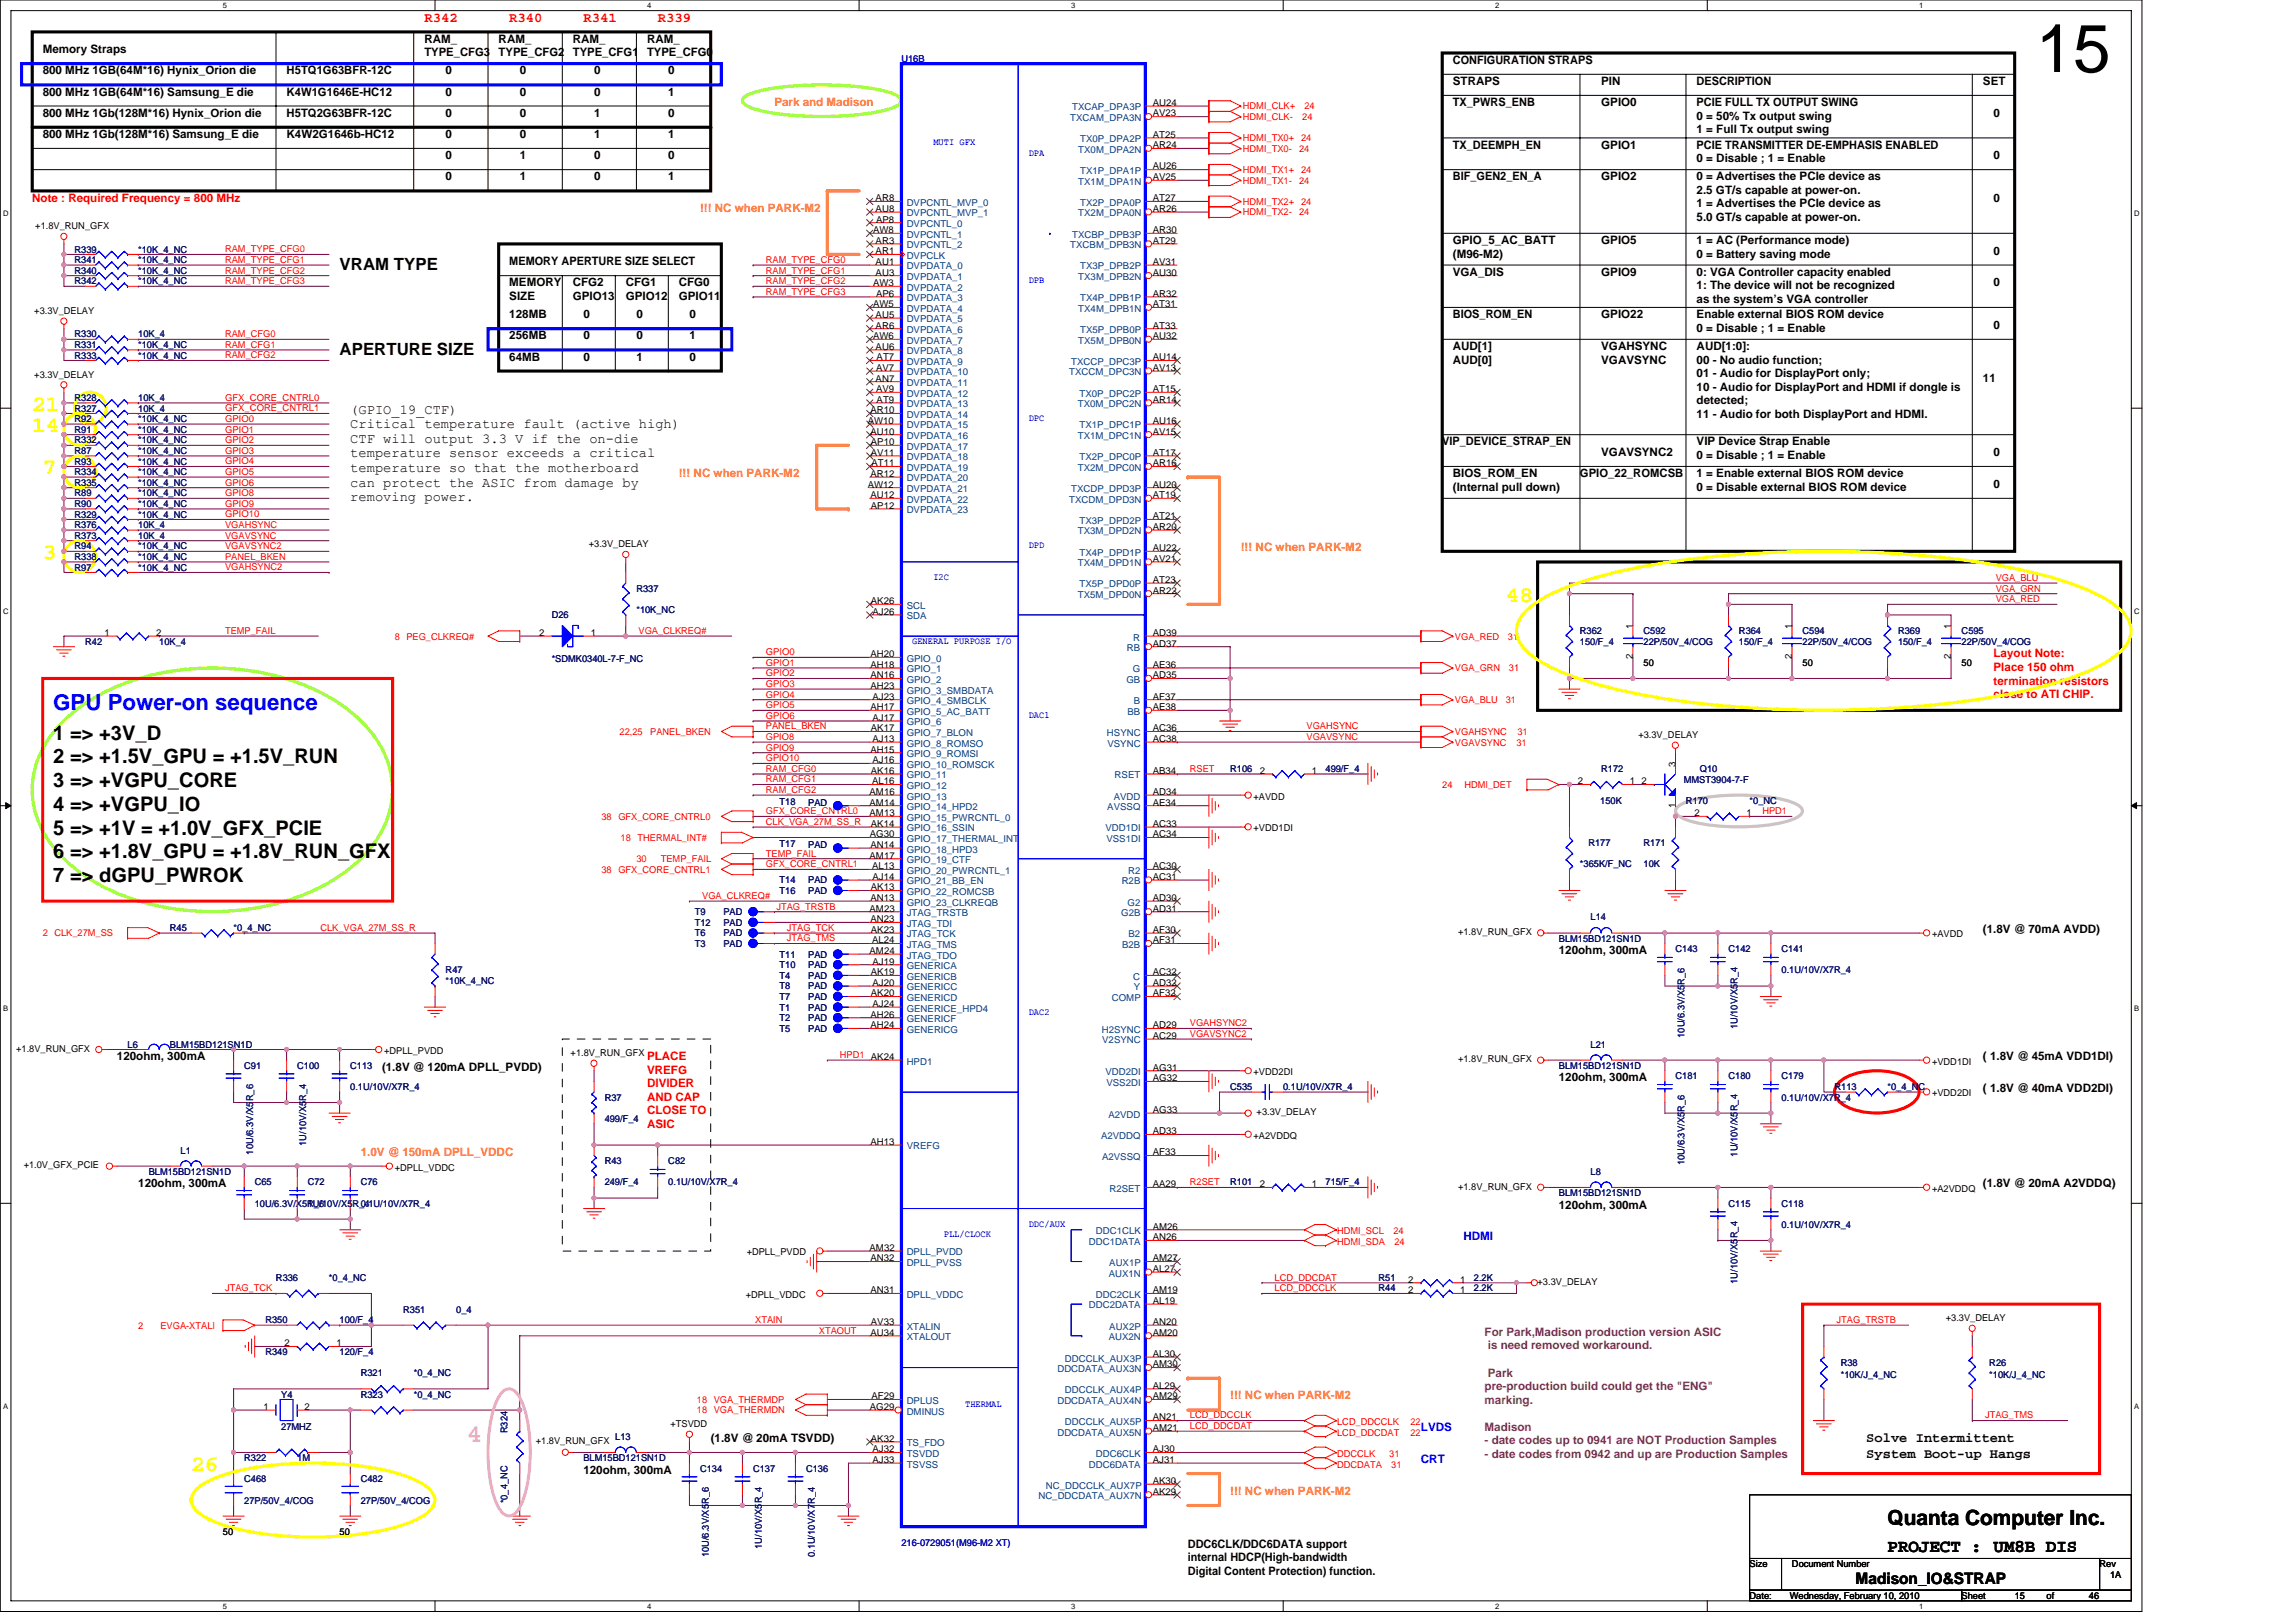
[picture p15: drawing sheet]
<svg xmlns="http://www.w3.org/2000/svg" width="297mm" height="210mm" viewBox="0 0 297 210" stroke-linecap="round" stroke-linejoin="round" font-family="sans-serif">
<defs><g id="words">
<text font-size="8.8" x="263.4" y="9.3">15</text>
<text font-size="3.3" fill="#ff80ff" x="60.4" y="186.5">4</text>
<g font-size="2.9" fill="#ff0">
<text x="4.2" y="53.1">21</text>
<text x="4.2" y="55.9">14</text>
<text x="5.5" y="61.4">7</text>
<text x="5.5" y="72.3">3</text>
<text x="194.8" y="77.8">48</text>
<text x="24.7" y="190.3">26</text>
</g>
<text font-size="2.9" fill="#00f" x="6.9" y="91.8">GPU Power-on sequence</text>
<text font-size="2.7" x="244.2" y="197.3">Quanta Computer Inc.</text>
<g font-size="2.6">
<text x="6.9" y="95.7">1 =&gt; +3V_D</text>
<text x="6.9" y="98.8">2 =&gt; +1.5V_GPU = +1.5V_RUN</text>
<text x="6.9" y="101.8">3 =&gt; +VGPU_CORE</text>
<text x="6.9" y="104.9">4 =&gt; +VGPU_IO</text>
<text x="6.9" y="108">5 =&gt; +1V = +1.0V_GFX_PCIE</text>
<text x="6.9" y="111">6 =&gt; +1.8V_GPU = +1.8V_RUN_GFX</text>
<text x="6.9" y="114.1">7 =&gt; dGPU_PWROK</text>
</g>
<text font-size="2.3" x="244.2" y="200.8">PROJECT : UM8B DIS</text>
<g font-size="2.2">
<text x="43.9" y="34.9">VRAM TYPE</text>
<text x="43.9" y="45.9">APERTURE SIZE</text>
</g>
<text font-size="2.1" x="240.1" y="204.9">Madison_IO&amp;STRAP</text>
<g font-size="1.8" fill="#f00">
<text x="54.9" y="2.8">R342</text>
<text x="65.9" y="2.8">R340</text>
<text x="75.5" y="2.8">R341</text>
<text x="85.1" y="2.8">R339</text>
</g>
<g font-size="1.8">
<text x="45.3" y="53.5">(GPIO_19_CTF)</text>
<text x="45.3" y="55.4">Critical temperature fault (active high)</text>
<text x="45.3" y="57.3">CTF will output 3.3 V if the on-die</text>
<text x="45.3" y="59.2">temperature sensor exceeds a critical</text>
<text x="45.3" y="61.1">temperature so that the motherboard</text>
<text x="45.3" y="62.9">can protect the ASIC from damage by</text>
<text x="45.3" y="64.8">removing power.</text>
<text x="241.4" y="186.6">Solve Intermittent</text>
<text x="241.4" y="188.6">System Boot-up Hangs</text>
</g>
<g font-size="1.5">
<text x="54.9" y="5.5">RAM_</text>
<text x="64.5" y="5.5">RAM_</text>
<text x="74.1" y="5.5">RAM_</text>
<text x="83.7" y="5.5">RAM_</text>
<text x="5.5" y="6.9">Memory Straps</text>
<text x="5.5" y="9.6">800 MHz 1GB(64M*16) Hynix_Orion die</text>
<text x="37.1" y="9.6">H5TQ1G63BFR-12C</text>
<text x="54.9" y="7.3">TYPE_CFG3</text>
<text x="57.7" y="9.6">0</text>
<text x="64.5" y="7.3">TYPE_CFG2</text>
<text x="67.2" y="9.6">0</text>
<text x="74.1" y="7.3">TYPE_CFG1</text>
<text x="76.9" y="9.6">0</text>
<text x="83.7" y="7.3">TYPE_CFG0</text>
<text x="86.5" y="9.6">0</text>
<text x="188" y="8.2">CONFIGURATION STRAPS</text>
<text x="188" y="11">STRAPS</text>
<text x="207.2" y="11">PIN</text>
<text x="219.5" y="11">DESCRIPTION</text>
<text x="256.5" y="11">SET</text>
<text x="5.5" y="12.4">800 MHz 1GB(64M*16) Samsung_E die</text>
<text x="5.5" y="15.1">800 MHz 1Gb(128M*16) Hynix_Orion die</text>
<text x="5.5" y="17.8">800 MHz 1Gb(128M*16) Samsung_E die</text>
<text x="37.1" y="17.8">K4W2G1646b-HC12</text>
<text x="37.1" y="12.4">K4W1G1646E-HC12</text>
<text x="37.1" y="15.1">H5TQ2G63BFR-12C</text>
<text x="57.7" y="12.4">0</text>
<text x="57.7" y="15.1">0</text>
<text x="57.7" y="17.8">0</text>
<text x="67.2" y="17.8">0</text>
<text x="67.2" y="15.1">0</text>
<text x="67.2" y="12.4">0</text>
<text x="76.9" y="15.1">1</text>
<text x="76.9" y="17.8">1</text>
<text x="76.9" y="12.4">0</text>
<text x="86.5" y="17.8">1</text>
<text x="86.5" y="15.1">0</text>
<text x="86.5" y="12.4">1</text>
<text x="188" y="13.7">TX_PWRS_ENB</text>
<text x="207.2" y="13.7">GPIO0</text>
<text x="219.5" y="13.7">PCIE FULL TX OUTPUT SWING</text>
<text x="219.5" y="15.5">0 = 50% Tx output swing</text>
<text x="219.5" y="17.2">1 = Full Tx output swing</text>
<text x="257.9" y="15.1">0</text>
<text x="57.7" y="20.6">0</text>
<text x="57.7" y="23.3">0</text>
<text x="67.2" y="20.6">1</text>
<text x="67.2" y="23.3">1</text>
<text x="76.9" y="23.3">0</text>
<text x="76.9" y="20.6">0</text>
<text x="86.5" y="20.6">0</text>
<text x="86.5" y="23.3">1</text>
<text x="188" y="19.2">TX_DEEMPH_EN</text>
<text x="188" y="23.3">BIF_GEN2_EN_A</text>
<text x="207.2" y="23.3">GPIO2</text>
<text x="207.2" y="19.2">GPIO1</text>
<text x="219.5" y="19.2">PCIE TRANSMITTER DE-EMPHASIS ENABLED</text>
<text x="219.5" y="21">0 = Disable ; 1 = Enable</text>
<text x="219.5" y="23.3">0 = Advertises the PCIe device as</text>
<text x="257.9" y="20.6">0</text>
<text x="219.5" y="25.1">2.5 GT/s capable at power-on.</text>
<text x="219.5" y="26.8">1 = Advertises the PCIe device as</text>
<text x="219.5" y="28.6">5.0 GT/s capable at power-on.</text>
<text x="257.9" y="26.1">0</text>
<text x="65.9" y="34.3">MEMORY APERTURE SIZE SELECT</text>
<text x="188" y="35.7">VGA_DIS</text>
<text x="188" y="31.6">GPIO_5_AC_BATT</text>
<text x="188" y="33.3">(M96-M2)</text>
<text x="207.2" y="35.7">GPIO9</text>
<text x="207.2" y="31.6">GPIO5</text>
<text x="219.5" y="35.7">0: VGA Controller capacity enabled</text>
<text x="219.5" y="31.6">1 = AC (Performance mode)</text>
<text x="219.5" y="33.3">0 = Battery saving mode</text>
<text x="257.9" y="32.9">0</text>
<text x="65.9" y="41.1">128MB</text>
<text x="65.9" y="37">MEMORY</text>
<text x="65.9" y="38.8">SIZE</text>
<text x="74.1" y="37">CFG2</text>
<text x="74.1" y="38.8">GPIO13</text>
<text x="75.5" y="41.1">0</text>
<text x="81" y="37">CFG1</text>
<text x="81" y="38.8">GPIO12</text>
<text x="82.3" y="41.1">0</text>
<text x="87.8" y="37">CFG0</text>
<text x="87.8" y="38.8">GPIO11</text>
<text x="89.2" y="41.1">0</text>
<text x="188" y="41.1">BIOS_ROM_EN</text>
<text x="207.2" y="41.1">GPIO22</text>
<text x="219.5" y="37.4">1: The device will not be recognized</text>
<text x="219.5" y="39.2">as the system’s VGA controller</text>
<text x="219.5" y="41.1">Enable external BIOS ROM device</text>
<text x="257.9" y="37">0</text>
<text x="65.9" y="43.9">256MB</text>
<text x="65.9" y="46.7">64MB</text>
<text x="75.5" y="43.9">0</text>
<text x="75.5" y="46.7">0</text>
<text x="82.3" y="43.9">0</text>
<text x="82.3" y="46.7">1</text>
<text x="89.2" y="43.9">1</text>
<text x="89.2" y="46.7">0</text>
<text x="188" y="45.3">AUD[1]</text>
<text x="188" y="47">AUD[0]</text>
<text x="207.2" y="45.3">VGAHSYNC</text>
<text x="207.2" y="47">VGAVSYNC</text>
<text x="219.5" y="45.3">AUD[1:0]:</text>
<text x="219.5" y="47">00 - No audio function;</text>
<text x="219.5" y="42.9">0 = Disable ; 1 = Enable</text>
<text x="257.9" y="42.5">0</text>
<text x="219.5" y="48.8">01 - Audio for DisplayPort only;</text>
<text x="219.5" y="50.5">10 - Audio for DisplayPort and HDMI if dongle is</text>
<text x="219.5" y="52.3">detected;</text>
<text x="256.5" y="49.4">11</text>
<text x="186.6" y="57.6">VIP_DEVICE_STRAP_EN</text>
<text x="207.2" y="59">VGAVSYNC2</text>
<text x="219.5" y="57.6">VIP Device Strap Enable</text>
<text x="219.5" y="59.4">0 = Disable ; 1 = Enable</text>
<text x="219.5" y="54.1">11 - Audio for both DisplayPort and HDMI.</text>
<text x="257.9" y="59">0</text>
<text x="188" y="61.7">BIOS_ROM_EN</text>
<text x="188" y="63.5">(Internal pull down)</text>
<text x="204.4" y="61.7">GPIO_22_ROMCSB</text>
<text x="219.5" y="61.7">1 = Enable external BIOS ROM device</text>
<text x="219.5" y="63.5">0 = Disable external BIOS ROM device</text>
<text x="257.9" y="63.1">0</text>
<text x="201.7" y="123.4">120ohm, 300mA</text>
<text x="256.5" y="120.7">(1.8V @ 70mA AVDD)</text>
<text x="15.1" y="137.2">120ohm, 300mA</text>
<text x="256.5" y="137.2">( 1.8V @ 45mA VDD1DI)</text>
<text x="49.4" y="138.5">(1.8V @ 120mA DPLL_PVDD)</text>
<text x="201.7" y="139.9">120ohm, 300mA</text>
<text x="256.5" y="141.3">( 1.8V @ 40mA VDD2DI)</text>
<text x="17.9" y="153.6">120ohm, 300mA</text>
<text x="256.5" y="153.6">(1.8V @ 20mA A2VDDQ)</text>
<text x="201.7" y="156.4">120ohm, 300mA</text>
<text x="75.5" y="190.7">120ohm, 300mA</text>
<text x="91.9" y="186.5">(1.8V @ 20mA TSVDD)</text>
<text x="153.7" y="200.3">DDC6CLK/DDC6DATA support</text>
<text x="153.7" y="202">internal HDCP(High-bandwidth</text>
<text x="153.7" y="203.8">Digital Content Protection) function.</text>
</g>
<g font-size="1.5" fill="#ff8000">
<text x="100.2" y="13.7">Park and Madison</text>
<text x="90.6" y="27.4">!!! NC when PARK-M2</text>
<text x="87.8" y="61.7">!!! NC when PARK-M2</text>
<text x="160.5" y="71.3">!!! NC when PARK-M2</text>
<text x="46.7" y="149.5">1.0V @ 150mA DPLL_VDDC</text>
<text x="159.1" y="181.1">!!! NC when PARK-M2</text>
<text x="159.1" y="193.4">!!! NC when PARK-M2</text>
</g>
<g font-size="1.5" fill="#f00">
<text x="4.2" y="26.1">Note : Required Frequency = 800 MHz</text>
<text x="257.9" y="85">Layout Note:</text>
<text x="257.9" y="86.8">Place 150 ohm</text>
<text x="257.9" y="88.6">termination resistors</text>
<text x="257.9" y="90.3">close to ATI CHIP.</text>
<text x="83.7" y="137.2">PLACE</text>
<text x="83.7" y="138.9">VREFG</text>
<text x="83.7" y="140.7">DIVIDER</text>
<text x="83.7" y="142.4">AND CAP</text>
<text x="83.7" y="144.2">CLOSE TO</text>
<text x="83.7" y="145.9">ASIC</text>
</g>
<g font-size="1.5" fill="#00f">
<text x="189.3" y="160.5">HDMI</text>
<text x="183.8" y="185.2">LVDS</text>
<text x="183.8" y="189.3">CRT</text>
</g>
<g font-size="1.5" fill="#804040">
<text x="192.1" y="172.8">For Park,Madison production version ASIC</text>
<text x="192.1" y="179.9">pre-production build could get the &quot;ENG&quot;</text>
<text x="192.5" y="174.6">is need removed workaround.</text>
<text x="192.5" y="178.1">Park</text>
<text x="192.1" y="181.6">marking.</text>
<text x="192.1" y="185.1">Madison</text>
<text x="192.1" y="186.9">- date codes up to 0941 are NOT Production Samples</text>
<text x="192.1" y="188.6">- date codes from 0942 and up are Production Samples</text>
</g>
<g font-size="1.2" fill="#0000a0">
<text x="116.6" y="8">U16B</text>
<text x="116.6" y="200">216-0729051(M96-M2 XT)</text>
</g>
<g font-size="1.2" fill="#004080">
<text x="138.5" y="15.7">TXCAM_DPA3N</text>
<text x="138.7" y="14.3">TXCAP_DPA3P</text>
<text x="139.5" y="19.8">TX0M_DPA2N</text>
<text x="139.5" y="23.9">TX1M_DPA1N</text>
<text x="139.7" y="18.4">TX0P_DPA2P</text>
<text x="139.7" y="22.5">TX1P_DPA1P</text>
<text x="117.3" y="29.4">DVPCNTL_0</text>
<text x="117.3" y="26.6">DVPCNTL_MVP_0</text>
<text x="117.3" y="28">DVPCNTL_MVP_1</text>
<text x="139.5" y="28">TX2M_DPA0N</text>
<text x="139.7" y="26.6">TX2P_DPA0P</text>
<text x="117.3" y="33.5">DVPCLK</text>
<text x="117.3" y="30.8">DVPCNTL_1</text>
<text x="117.3" y="32.1">DVPCNTL_2</text>
<text x="117.3" y="34.9">DVPDATA_0</text>
<text x="138.5" y="32.1">TXCBM_DPB3N</text>
<text x="138.7" y="30.8">TXCBP_DPB3P</text>
<text x="139.7" y="34.9">TX3P_DPB2P</text>
<text x="117.3" y="36.2">DVPDATA_1</text>
<text x="117.3" y="37.6">DVPDATA_2</text>
<text x="117.3" y="39">DVPDATA_3</text>
<text x="117.3" y="40.3">DVPDATA_4</text>
<text x="117.3" y="41.7">DVPDATA_5</text>
<text x="139.5" y="36.2">TX3M_DPB2N</text>
<text x="139.5" y="40.3">TX4M_DPB1N</text>
<text x="139.7" y="39">TX4P_DPB1P</text>
<text x="117.3" y="43.1">DVPDATA_6</text>
<text x="117.3" y="44.5">DVPDATA_7</text>
<text x="117.3" y="45.8">DVPDATA_8</text>
<text x="117.3" y="47.2">DVPDATA_9</text>
<text x="138.6" y="47.2">TXCCP_DPC3P</text>
<text x="139.5" y="44.5">TX5M_DPB0N</text>
<text x="139.7" y="43.1">TX5P_DPB0P</text>
<text x="117.3" y="48.6">DVPDATA_10</text>
<text x="117.3" y="50">DVPDATA_11</text>
<text x="117.3" y="51.3">DVPDATA_12</text>
<text x="117.3" y="52.7">DVPDATA_13</text>
<text x="138.3" y="48.6">TXCCM_DPC3N</text>
<text x="139.4" y="52.7">TX0M_DPC2N</text>
<text x="139.7" y="51.3">TX0P_DPC2P</text>
<text x="117.3" y="54.1">DVPDATA_14</text>
<text x="117.3" y="55.4">DVPDATA_15</text>
<text x="117.3" y="56.8">DVPDATA_16</text>
<text x="117.3" y="58.2">DVPDATA_17</text>
<text x="117.3" y="59.6">DVPDATA_18</text>
<text x="139.4" y="56.8">TX1M_DPC1N</text>
<text x="139.7" y="55.4">TX1P_DPC1P</text>
<text x="139.7" y="59.6">TX2P_DPC0P</text>
<text x="117.3" y="60.9">DVPDATA_19</text>
<text x="117.3" y="62.3">DVPDATA_20</text>
<text x="117.3" y="63.7">DVPDATA_21</text>
<text x="117.3" y="65">DVPDATA_22</text>
<text x="138.3" y="65">TXCDM_DPD3N</text>
<text x="138.6" y="63.7">TXCDP_DPD3P</text>
<text x="139.4" y="60.9">TX2M_DPC0N</text>
<text x="117.3" y="66.4">DVPDATA_23</text>
<text x="139.4" y="69.2">TX3M_DPD2N</text>
<text x="139.7" y="67.8">TX3P_DPD2P</text>
<text x="139.7" y="71.9">TX4P_DPD1P</text>
<text x="139.4" y="73.3">TX4M_DPD1N</text>
<text x="139.4" y="77.4">TX5M_DPD0N</text>
<text x="139.7" y="76">TX5P_DPD0P</text>
<text x="117.3" y="78.8">SCL</text>
<text x="117.3" y="80.1">SDA</text>
<text x="146.6" y="82.9">R</text>
<text x="117.3" y="85.6">GPIO_0</text>
<text x="117.3" y="87">GPIO_1</text>
<text x="117.3" y="88.3">GPIO_2</text>
<text x="117.3" y="89.7">GPIO_3_SMBDATA</text>
<text x="145.7" y="88.3">GB</text>
<text x="145.8" y="84.2">RB</text>
<text x="146.6" y="87">G</text>
<text x="117.3" y="91.1">GPIO_4_SMBCLK</text>
<text x="117.3" y="92.5">GPIO_5_AC_BATT</text>
<text x="117.3" y="93.9">GPIO_6</text>
<text x="117.3" y="95.2">GPIO_7_BLON</text>
<text x="143.2" y="95.2">HSYNC</text>
<text x="145.9" y="92.5">BB</text>
<text x="146.7" y="91.1">B</text>
<text x="117.3" y="99.3">GPIO_10_ROMSCK</text>
<text x="117.3" y="100.7">GPIO_11</text>
<text x="117.3" y="96.6">GPIO_8_ROMSO</text>
<text x="117.3" y="98">GPIO_9_ROMSI</text>
<text x="143.3" y="96.6">VSYNC</text>
<text x="144.2" y="100.7">RSET</text>
<text x="117.3" y="102.1">GPIO_12</text>
<text x="117.3" y="103.4">GPIO_13</text>
<text x="117.3" y="104.8">GPIO_14_HPD2</text>
<text x="117.3" y="106.2">GPIO_15_PWRCNTL_0</text>
<text x="117.3" y="107.6">GPIO_16_SSIN</text>
<text x="143" y="107.6">VDD1DI</text>
<text x="143.3" y="104.8">AVSSQ</text>
<text x="144.1" y="103.4">AVDD</text>
<text x="117.3" y="108.9">GPIO_17_THERMAL_INT</text>
<text x="117.3" y="110.3">GPIO_18_HPD3</text>
<text x="117.3" y="111.7">GPIO_19_CTF</text>
<text x="117.3" y="113.1">GPIO_20_PWRCNTL_1</text>
<text x="143.1" y="108.9">VSS1DI</text>
<text x="145.9" y="113.1">R2</text>
<text x="117.3" y="114.4">GPIO_21_BB_EN</text>
<text x="117.3" y="115.8">GPIO_22_ROMCSB</text>
<text x="117.3" y="117.2">GPIO_23_CLKREQB</text>
<text x="117.3" y="119.9">JTAG_TDI</text>
<text x="117.3" y="118.5">JTAG_TRSTB</text>
<text x="145.1" y="118.5">G2B</text>
<text x="145.1" y="114.4">R2B</text>
<text x="145.9" y="117.2">G2</text>
<text x="117.3" y="125.4">GENERICA</text>
<text x="117.3" y="121.3">JTAG_TCK</text>
<text x="117.3" y="124">JTAG_TDO</text>
<text x="117.3" y="122.6">JTAG_TMS</text>
<text x="145.2" y="122.6">B2B</text>
<text x="146" y="121.3">B2</text>
<text x="117.3" y="126.8">GENERICB</text>
<text x="117.3" y="128.1">GENERICC</text>
<text x="117.3" y="129.5">GENERICD</text>
<text x="117.3" y="130.9">GENERICE_HPD4</text>
<text x="143.8" y="129.5">COMP</text>
<text x="146.6" y="126.8">C</text>
<text x="146.7" y="128.1">Y</text>
<text x="117.3" y="132.2">GENERICF</text>
<text x="117.3" y="133.6">GENERICG</text>
<text x="117.3" y="137.7">HPD1</text>
<text x="142.5" y="133.6">H2SYNC</text>
<text x="142.6" y="135">V2SYNC</text>
<text x="143" y="139.1">VDD2DI</text>
<text x="143.1" y="140.5">VSS2DI</text>
<text x="117.3" y="148.7">VREFG</text>
<text x="142.4" y="147.3">A2VDDQ</text>
<text x="143.4" y="144.6">A2VDD</text>
<text x="142.6" y="150.1">A2VSSQ</text>
<text x="143.5" y="154.2">R2SET</text>
<text x="140.9" y="161.1">DDC1DATA</text>
<text x="141.8" y="159.7">DDC1CLK</text>
<text x="117.3" y="162.4">DPLL_PVDD</text>
<text x="117.3" y="163.8">DPLL_PVSS</text>
<text x="117.3" y="167.9">DPLL_VDDC</text>
<text x="141.8" y="167.9">DDC2CLK</text>
<text x="143.4" y="165.2">AUX1N</text>
<text x="143.5" y="163.8">AUX1P</text>
<text x="117.3" y="172">XTALIN</text>
<text x="117.3" y="173.4">XTALOUT</text>
<text x="140.9" y="169.3">DDC2DATA</text>
<text x="143.4" y="173.4">AUX2N</text>
<text x="143.5" y="172">AUX2P</text>
<text x="136.8" y="177.5">DDCDATA_AUX3N</text>
<text x="137.8" y="176.1">DDCCLK_AUX3P</text>
<text x="117.3" y="183">DMINUS</text>
<text x="117.3" y="181.6">DPLUS</text>
<text x="136.8" y="181.6">DDCDATA_AUX4N</text>
<text x="136.8" y="185.7">DDCDATA_AUX5N</text>
<text x="137.8" y="180.3">DDCCLK_AUX4P</text>
<text x="137.8" y="184.4">DDCCLK_AUX5P</text>
<text x="117.3" y="187.1">TS_FDO</text>
<text x="117.3" y="188.5">TSVDD</text>
<text x="117.3" y="189.9">TSVSS</text>
<text x="140.9" y="189.9">DDC6DATA</text>
<text x="141.8" y="188.5">DDC6CLK</text>
<text x="134.3" y="194">NC_DDCDATA_AUX7N</text>
<text x="135.3" y="192.6">NC_DDCCLK_AUX7P</text>
</g>
<g font-size="1.2">
<text x="149.1" y="17.8">AT25</text>
<text x="149.1" y="13.7">AU24</text>
<text x="149.1" y="15.1">AV23</text>
<text x="149.1" y="21.9">AU26</text>
<text x="149.1" y="19.2">AR24</text>
<text x="149.1" y="23.3">AV25</text>
<text x="4.6" y="29.7">+1.8V_RUN_GFX</text>
<text x="113.3" y="26">AR8</text>
<text x="113.3" y="27.4">AU8</text>
<text x="113.3" y="28.8">AP8</text>
<text x="149.1" y="26">AT27</text>
<text x="149.1" y="27.4">AR26</text>
<text x="112.9" y="30.2">AW8</text>
<text x="113.3" y="32.9">AR1</text>
<text x="113.3" y="31.5">AR3</text>
<text x="113.3" y="34.3">AU1</text>
<text x="113.3" y="35.6">AU3</text>
<text x="149.1" y="34.3">AV31</text>
<text x="149.1" y="30.2">AR30</text>
<text x="149.1" y="35.6">AU30</text>
<text x="149.1" y="31.5">AT29</text>
<text x="4.4" y="40.6">+3.3V_DELAY</text>
<text x="112.9" y="37">AW3</text>
<text x="112.9" y="39.8">AW5</text>
<text x="113.3" y="41.1">AU5</text>
<text x="113.3" y="38.4">AP6</text>
<text x="149.1" y="38.4">AR32</text>
<text x="149.1" y="39.8">AT31</text>
<text x="112.9" y="43.9">AW6</text>
<text x="113.3" y="42.5">AR6</text>
<text x="113.3" y="45.3">AU6</text>
<text x="113.3" y="48">AV7</text>
<text x="113.4" y="46.6">AT7</text>
<text x="149.1" y="48">AV13</text>
<text x="149.1" y="42.5">AT33</text>
<text x="149.1" y="46.6">AU14</text>
<text x="149.1" y="43.9">AU32</text>
<text x="4.4" y="48.9">+3.3V_DELAY</text>
<text x="112.6" y="53.5">AR10</text>
<text x="113.3" y="49.4">AN7</text>
<text x="113.3" y="50.7">AV9</text>
<text x="113.4" y="52.1">AT9</text>
<text x="149.1" y="52.1">AR14</text>
<text x="149.1" y="50.7">AT15</text>
<text x="112.3" y="54.8">AW10</text>
<text x="112.6" y="56.2">AU10</text>
<text x="112.7" y="57.6">AP10</text>
<text x="112.7" y="59">AV11</text>
<text x="149.1" y="56.2">AV15</text>
<text x="149.1" y="54.8">AU16</text>
<text x="149.1" y="59">AT17</text>
<text x="112.3" y="63.1">AW12</text>
<text x="112.6" y="61.7">AR12</text>
<text x="112.6" y="64.5">AU12</text>
<text x="112.7" y="65.8">AP12</text>
<text x="112.7" y="60.3">AT11</text>
<text x="149.1" y="64.5">AT19</text>
<text x="149.1" y="60.3">AR16</text>
<text x="149.1" y="63.1">AU20</text>
<text x="76.2" y="70.8">+3.3V_DELAY</text>
<text x="149.1" y="68.6">AR20</text>
<text x="149.1" y="67.2">AT21</text>
<text x="149.1" y="71.3">AU22</text>
<text x="149.1" y="72.7">AV21</text>
<text x="149.1" y="76.8">AR22</text>
<text x="149.1" y="75.4">AT23</text>
<text x="13.5" y="82.3">1</text>
<text x="20.2" y="82.3">2</text>
<text x="69.7" y="82.3">2</text>
<text x="76.4" y="82.3">1</text>
<text x="112.7" y="78.2">AK26</text>
<text x="112.9" y="79.5">AJ26</text>
<text x="149.1" y="83.7">AD37</text>
<text x="149.1" y="82.3">AD39</text>
<text x="211.2" y="81.3" transform="rotate(-90 211.2 81.3)">1</text>
<text x="231.8" y="81.3" transform="rotate(-90 231.8 81.3)">1</text>
<text x="252.4" y="81.3" transform="rotate(-90 252.4 81.3)">1</text>
<text x="112.6" y="85">AH20</text>
<text x="112.6" y="86.4">AH18</text>
<text x="112.6" y="87.8">AN16</text>
<text x="112.6" y="89.1">AH23</text>
<text x="149.1" y="86.4">AE36</text>
<text x="149.1" y="87.8">AD35</text>
<text x="211.2" y="85.3" transform="rotate(-90 211.2 85.3)">2</text>
<text x="212.6" y="86.2">50</text>
<text x="231.8" y="85.3" transform="rotate(-90 231.8 85.3)">2</text>
<text x="233.2" y="86.2">50</text>
<text x="252.4" y="85.3" transform="rotate(-90 252.4 85.3)">2</text>
<text x="253.8" y="86.2">50</text>
<text x="112.6" y="91.9">AH17</text>
<text x="112.7" y="94.6">AK17</text>
<text x="112.9" y="90.5">AJ23</text>
<text x="112.9" y="93.3">AJ17</text>
<text x="112.9" y="96">AJ13</text>
<text x="149.1" y="96">AC38</text>
<text x="149.1" y="91.9">AE38</text>
<text x="149.1" y="94.6">AC36</text>
<text x="149.1" y="90.5">AF37</text>
<text x="212" y="95.5">+3.3V_DELAY</text>
<text x="112.6" y="97.4">AH15</text>
<text x="112.7" y="100.1">AK16</text>
<text x="112.8" y="101.5">AL16</text>
<text x="112.9" y="98.7">AJ16</text>
<text x="149.1" y="100.1">AB34</text>
<text x="163" y="100.1">2</text>
<text x="169.7" y="100.1">1</text>
<text x="204.1" y="101.5">2</text>
<text x="210.9" y="101.5">1</text>
<text x="212.4" y="101.5">2</text>
<text x="216.7" y="99.2" transform="rotate(-90 216.7 99.2)">3</text>
<text x="112.5" y="102.8">AM16</text>
<text x="112.5" y="104.2">AM14</text>
<text x="112.5" y="105.6">AM13</text>
<text x="112.7" y="107">AK14</text>
<text x="149.1" y="107">AC33</text>
<text x="149.1" y="104.2">AE34</text>
<text x="149.1" y="102.8">AD34</text>
<text x="162.2" y="103.4">+AVDD</text>
<text x="162.2" y="107.6">+VDD1DI</text>
<text x="216.7" y="104.5" transform="rotate(-90 216.7 104.5)">1</text>
<text x="219.2" y="105.6">2</text>
<text x="225.9" y="105.6">1</text>
<text x="112.5" y="111.1">AM17</text>
<text x="112.5" y="108.3">AG30</text>
<text x="112.6" y="109.7">AN14</text>
<text x="112.8" y="112.5">AL13</text>
<text x="112.9" y="113.8">AJ14</text>
<text x="149.1" y="113.8">AC31</text>
<text x="149.1" y="108.3">AC34</text>
<text x="149.1" y="112.5">AC30</text>
<text x="112.5" y="117.9">AM23</text>
<text x="112.6" y="116.6">AN13</text>
<text x="112.6" y="119.3">AN23</text>
<text x="112.7" y="115.2">AK13</text>
<text x="149.1" y="117.9">AD31</text>
<text x="149.1" y="116.6">AD30</text>
<text x="112.5" y="123.4">AM24</text>
<text x="112.7" y="120.7">AK23</text>
<text x="112.8" y="122">AL24</text>
<text x="112.9" y="124.8">AJ19</text>
<text x="149.1" y="120.7">AF30</text>
<text x="149.1" y="122">AF31</text>
<text x="188.6" y="121">+1.8V_RUN_GFX</text>
<text x="250" y="121.3">+AVDD</text>
<text x="112.6" y="131.7">AH26</text>
<text x="112.7" y="126.2">AK19</text>
<text x="112.7" y="128.9">AK20</text>
<text x="112.9" y="127.6">AJ20</text>
<text x="112.9" y="130.3">AJ24</text>
<text x="149.1" y="128.9">AF32</text>
<text x="149.1" y="126.2">AC32</text>
<text x="149.1" y="127.6">AD32</text>
<text x="2.1" y="136.1">+1.8V_RUN_GFX</text>
<text x="49.7" y="136.4">+DPLL_PVDD</text>
<text x="73.8" y="136.6">+1.8V_RUN_GFX</text>
<text x="112.6" y="133">AH24</text>
<text x="149.1" y="133">AD29</text>
<text x="149.1" y="134.4">AC29</text>
<text x="188.6" y="137.5">+1.8V_RUN_GFX</text>
<text x="250" y="137.7">+VDD1DI</text>
<text x="149.1" y="138.5">AG31</text>
<text x="149.1" y="139.9">AG32</text>
<text x="149.1" y="144">AG33</text>
<text x="162.2" y="139.1">+VDD2DI</text>
<text x="250" y="141.9">+VDD2DI</text>
<text x="112.6" y="148.1">AH13</text>
<text x="149.1" y="146.7">AD33</text>
<text x="149.1" y="149.5">AF33</text>
<text x="162.2" y="147.3">+A2VDDQ</text>
<text x="162.6" y="144.3">+3.3V_DELAY</text>
<text x="3.1" y="151.2">+1.0V_GFX_PCIE</text>
<text x="51.1" y="151.4">+DPLL_VDDC</text>
<text x="149.1" y="153.6">AA29</text>
<text x="163" y="153.6">2</text>
<text x="169.7" y="153.6">1</text>
<text x="188.6" y="153.9">+1.8V_RUN_GFX</text>
<text x="250" y="154.2">+A2VDDQ</text>
<text x="112.5" y="161.8">AM32</text>
<text x="149.1" y="160.5">AN26</text>
<text x="149.1" y="159.1">AM26</text>
<text x="96.5" y="167.9">+DPLL_VDDC</text>
<text x="96.6" y="162.4">+DPLL_PVDD</text>
<text x="112.6" y="163.2">AN32</text>
<text x="112.6" y="167.3">AN31</text>
<text x="149.1" y="167.3">AM19</text>
<text x="149.1" y="164.6">AL27</text>
<text x="149.1" y="163.2">AM27</text>
<text x="182.2" y="165.9">2</text>
<text x="182.2" y="167.3">2</text>
<text x="188.9" y="165.9">1</text>
<text x="188.9" y="167.3">1</text>
<text x="198.9" y="166.3">+3.3V_DELAY</text>
<text x="112.6" y="172.8">AU34</text>
<text x="112.7" y="171.4">AV33</text>
<text x="149.1" y="168.7">AL19</text>
<text x="149.1" y="172.8">AM20</text>
<text x="149.1" y="171.4">AN20</text>
<text x="251.7" y="170.9">+3.3V_DELAY</text>
<text x="36.8" y="174.2">2</text>
<text x="43.5" y="174.2">1</text>
<text x="149.1" y="175.6">AL30</text>
<text x="149.1" y="179.7">AL29</text>
<text x="149.1" y="176.9">AM30</text>
<text x="34.1" y="182.4">1</text>
<text x="39.4" y="182.4">2</text>
<text x="86.7" y="184.6">+TSVDD</text>
<text x="112.5" y="182.4">AG29</text>
<text x="112.8" y="181">AF29</text>
<text x="149.1" y="183.8">AN21</text>
<text x="149.1" y="181">AM29</text>
<text x="149.1" y="185.1">AM21</text>
<text x="69.3" y="186.8">+1.8V_RUN_GFX</text>
<text x="112.7" y="186.5">AK32</text>
<text x="112.9" y="187.9">AJ32</text>
<text x="112.9" y="189.3">AJ33</text>
<text x="149.1" y="189.3">AJ31</text>
<text x="149.1" y="187.9">AJ30</text>
<text x="149.1" y="192">AK30</text>
<text x="149.1" y="193.4">AK29</text>
<text x="28.8" y="198.6">50</text>
<text x="43.9" y="198.6">50</text>
<text x="226.4" y="202.8">Size</text>
<text x="231.8" y="202.8">Document Number</text>
<text x="271.6" y="202.8">Rev</text>
<text x="226.4" y="206.9">Date:</text>
<text x="231.6" y="206.9">Wednesday, February 10, 2010</text>
<text x="253.8" y="206.9">Sheet</text>
<text x="260.6" y="206.9">15</text>
<text x="264.8" y="206.9">of</text>
<text x="270.3" y="206.9">46</text>
<text x="273" y="204.1">1A</text>
</g>
<g font-size="1.2" fill="#f00">
<text x="160.8" y="14.2">HDMI_CLK+</text>
<text x="160.8" y="15.5">HDMI_CLK-</text>
<text x="168.5" y="15.5">24</text>
<text x="168.8" y="14.2">24</text>
<text x="160.8" y="18.3">HDMI_TX0+</text>
<text x="160.8" y="19.6">HDMI_TX0-</text>
<text x="160.8" y="23.7">HDMI_TX1-</text>
<text x="160.8" y="22.4">HDMI_TX1+</text>
<text x="168.1" y="19.6">24</text>
<text x="168.1" y="23.7">24</text>
<text x="168.3" y="18.3">24</text>
<text x="168.3" y="22.4">24</text>
<text x="160.8" y="26.5">HDMI_TX2+</text>
<text x="160.8" y="27.9">HDMI_TX2-</text>
<text x="168.1" y="27.9">24</text>
<text x="168.3" y="26.5">24</text>
<text x="29.1" y="32.6">RAM_TYPE_CFG0</text>
<text x="29.1" y="34">RAM_TYPE_CFG1</text>
<text x="29.1" y="35.4">RAM_TYPE_CFG2</text>
<text x="99.1" y="35.4">RAM_TYPE_CFG1</text>
<text x="99.1" y="34">RAM_TYPE_CFG0</text>
<text x="29.1" y="36.8">RAM_TYPE_CFG3</text>
<text x="99.1" y="38.1">RAM_TYPE_CFG3</text>
<text x="99.1" y="36.8">RAM_TYPE_CFG2</text>
<text x="29.1" y="43.6">RAM_CFG0</text>
<text x="29.1" y="45">RAM_CFG1</text>
<text x="29.1" y="46.4">RAM_CFG2</text>
<text x="29.1" y="51.9">GFX_CORE_CNTRL0</text>
<text x="29.1" y="53.2">GFX_CORE_CNTRL1</text>
<text x="29.1" y="54.6">GPIO0</text>
<text x="29.1" y="56">GPIO1</text>
<text x="29.1" y="58.7">GPIO3</text>
<text x="29.1" y="57.3">GPIO2</text>
<text x="29.1" y="60.1">GPIO4</text>
<text x="29.1" y="61.4">GPIO5</text>
<text x="29.1" y="62.8">GPIO6</text>
<text x="29.1" y="64.2">GPIO8</text>
<text x="29.1" y="65.6">GPIO9</text>
<text x="29.1" y="69.7">VGAVSYNC</text>
<text x="29.1" y="66.9">GPIO10</text>
<text x="29.1" y="68.3">VGAHSYNC</text>
<text x="29.1" y="71.1">VGAVSYNC2</text>
<text x="29.1" y="72.4">PANEL_BKEN</text>
<text x="29.1" y="73.8">VGAHSYNC2</text>
<text x="258.2" y="77.9">VGA_RED</text>
<text x="258.2" y="75.2">VGA_BLU</text>
<text x="258.2" y="76.5">VGA_GRN</text>
<text x="29.1" y="82">TEMP_FAIL</text>
<text x="51.1" y="82.7">8 PEG_CLKREQ#</text>
<text x="82.6" y="82">VGA_CLKREQ#</text>
<text x="188.2" y="82.7">VGA_RED</text>
<text x="195.1" y="82.7">31</text>
<text x="99.1" y="84.8">GPIO0</text>
<text x="99.1" y="86.1">GPIO1</text>
<text x="99.1" y="87.5">GPIO2</text>
<text x="99.1" y="88.9">GPIO3</text>
<text x="188.2" y="86.8">VGA_GRN</text>
<text x="195.2" y="86.8">31</text>
<text x="80.2" y="95.1">22,25</text>
<text x="84.1" y="95.1">PANEL_BKEN</text>
<text x="99.1" y="94.4">PANEL_BKEN</text>
<text x="99.1" y="90.3">GPIO4</text>
<text x="99.1" y="91.6">GPIO5</text>
<text x="99.1" y="93">GPIO6</text>
<text x="99.1" y="95.7">GPIO8</text>
<text x="169" y="94.4">VGAHSYNC</text>
<text x="169" y="95.7">VGAVSYNC</text>
<text x="188.2" y="91">VGA_BLU</text>
<text x="188.2" y="95.1">VGAHSYNC</text>
<text x="194.8" y="91">31</text>
<text x="196.3" y="95.1">31</text>
<text x="99.1" y="99.9">RAM_CFG0</text>
<text x="99.1" y="101.2">RAM_CFG1</text>
<text x="99.1" y="98.5">GPIO10</text>
<text x="99.1" y="97.1">GPIO9</text>
<text x="153.9" y="99.9">RSET</text>
<text x="186.6" y="101.9">24</text>
<text x="188.2" y="96.5">VGAVSYNC</text>
<text x="189.5" y="101.9">HDMI_DET</text>
<text x="196.2" y="96.5">31</text>
<text x="77.8" y="106">38</text>
<text x="80" y="106">GFX_CORE_CNTRL0</text>
<text x="99.1" y="105.3">GFX_CORE_CNTRL0</text>
<text x="99.1" y="106.7">CLK_VGA_27M_SS_R</text>
<text x="99.1" y="102.6">RAM_CFG2</text>
<text x="228" y="105.3">HPD1</text>
<text x="77.8" y="112.9">38</text>
<text x="80" y="112.9">GFX_CORE_CNTRL1</text>
<text x="80.3" y="108.8">18</text>
<text x="82.3" y="111.5">30</text>
<text x="82.5" y="108.8">THERMAL_INT#</text>
<text x="85.5" y="111.5">TEMP_FAIL</text>
<text x="99.1" y="112.2">GFX_CORE_CNTRL1</text>
<text x="99.1" y="110.8">TEMP_FAIL</text>
<text x="90.8" y="116.3">VGA_CLKREQ#</text>
<text x="100.5" y="117.7">JTAG_TRSTB</text>
<text x="5.5" y="121.1">2 CLK_27M_SS</text>
<text x="41.5" y="120.4">CLK_VGA_27M_SS_R</text>
<text x="101.8" y="121.8">JTAG_TMS</text>
<text x="101.8" y="120.4">JTAG_TCK</text>
<text x="108.7" y="136.9">HPD1 AK24</text>
<text x="153.9" y="134.2">VGAVSYNC2</text>
<text x="153.9" y="132.8">VGAHSYNC2</text>
<text x="153.9" y="153.4">R2SET</text>
<text x="173" y="161.1">HDMI_SDA</text>
<text x="173" y="159.7">HDMI_SCL</text>
<text x="180.3" y="159.7">24</text>
<text x="180.4" y="161.1">24</text>
<text x="29.1" y="167.1">JTAG_TCK</text>
<text x="164.9" y="167.1">LCD_DDCCLK</text>
<text x="164.9" y="165.7">LCD_DDCDAT</text>
<text x="17.9" y="171.9">2</text>
<text x="20.8" y="171.9">EVGA-XTALI</text>
<text x="97.7" y="171.2">XTAIN</text>
<text x="105.9" y="172.6">XTAOUT</text>
<text x="237.6" y="171.2">JTAG_TRSTB</text>
<text x="90.2" y="181.5">18 VGA_THERMDP</text>
<text x="90.2" y="182.9">18 VGA_THERMDN</text>
<text x="153.9" y="184.9">LCD_DDCDAT</text>
<text x="153.9" y="183.5">LCD_DDCCLK</text>
<text x="173" y="184.4">LCD_DDCCLK</text>
<text x="173" y="185.7">LCD_DDCDAT</text>
<text x="182.5" y="184.4">22</text>
<text x="182.5" y="185.7">22</text>
<text x="256.8" y="183.5">JTAG_TMS</text>
<text x="173" y="188.5">DDCCLK</text>
<text x="173" y="189.9">DDCDATA</text>
<text x="179.7" y="188.5">31</text>
<text x="180" y="189.9">31</text>
</g>
<g font-size="1.2" fill="#00f">
<text x="120.8" y="18.8">MUTI GFX</text>
<text x="133.1" y="20.2">DPA</text>
<text x="133.1" y="36.6">DPB</text>
<text x="133.1" y="54.5">DPC</text>
<text x="133.1" y="70.9">DPD</text>
<text x="120.8" y="75">I2C</text>
<text x="118" y="83.3">GENERAL PURPOSE I/O</text>
<text x="133.1" y="92.9">DAC1</text>
<text x="133.1" y="131.3">DAC2</text>
<text x="122.1" y="160.1">PLL/CLOCK</text>
<text x="133.1" y="158.7">DDC/AUX</text>
<text x="124.9" y="182">THERMAL</text>
</g>
<g font-size="1.2" fill="#000080">
<text x="9.6" y="35.4">R340</text>
<text x="9.6" y="32.7">R339</text>
<text x="9.6" y="34">R341</text>
<text x="17.9" y="35.4">*10K_4_NC</text>
<text x="17.9" y="32.7">*10K_4_NC</text>
<text x="17.9" y="34">*10K_4_NC</text>
<text x="9.6" y="36.8">R342</text>
<text x="17.9" y="36.8">*10K_4_NC</text>
<text x="9.6" y="46.4">R333</text>
<text x="9.6" y="45">R331</text>
<text x="9.6" y="43.6">R330</text>
<text x="17.9" y="46.4">*10K_4_NC</text>
<text x="17.9" y="45">*10K_4_NC</text>
<text x="17.9" y="43.6">10K_4</text>
<text x="9.6" y="51.9">R328</text>
<text x="9.6" y="53.3">R327</text>
<text x="17.9" y="51.9">10K_4</text>
<text x="17.9" y="53.3">10K_4</text>
<text x="9.6" y="56">R91</text>
<text x="9.6" y="58.7">R87</text>
<text x="9.6" y="57.4">R332</text>
<text x="9.6" y="54.6">R92</text>
<text x="17.9" y="57.4">*10K_4_NC</text>
<text x="17.9" y="56">*10K_4_NC</text>
<text x="17.9" y="58.7">*10K_4_NC</text>
<text x="17.9" y="54.6">*10K_4_NC</text>
<text x="9.6" y="60.1">R93</text>
<text x="9.6" y="64.2">R89</text>
<text x="9.6" y="62.8">R335</text>
<text x="9.6" y="61.5">R334</text>
<text x="9.6" y="65.6">R90</text>
<text x="17.9" y="62.8">*10K_4_NC</text>
<text x="17.9" y="61.5">*10K_4_NC</text>
<text x="17.9" y="60.1">*10K_4_NC</text>
<text x="17.9" y="64.2">*10K_4_NC</text>
<text x="17.9" y="65.6">*10K_4_NC</text>
<text x="9.6" y="71.1">R94</text>
<text x="9.6" y="68.3">R376</text>
<text x="9.6" y="67">R329</text>
<text x="9.6" y="69.7">R373</text>
<text x="17.9" y="68.3">10K_4</text>
<text x="17.9" y="67">*10K_4_NC</text>
<text x="17.9" y="69.7">10K_4</text>
<text x="17.9" y="71.1">*10K_4_NC</text>
<text x="9.6" y="73.8">R97</text>
<text x="9.6" y="72.5">R338</text>
<text x="17.9" y="72.5">*10K_4_NC</text>
<text x="17.9" y="73.8">*10K_4_NC</text>
<text x="82.3" y="76.6">R337</text>
<text x="11" y="83.4">R42</text>
<text x="20.6" y="83.4">10K_4</text>
<text x="71.4" y="80">D26</text>
<text x="82.3" y="79.3">*10K_NC</text>
<text x="204.4" y="82">R362</text>
<text x="204.4" y="83.4">150/F_4</text>
<text x="212.6" y="82">C592</text>
<text x="212.6" y="83.4">22P/50V_4/COG</text>
<text x="225" y="82">R364</text>
<text x="225" y="83.4">150/F_4</text>
<text x="233.2" y="82">C594</text>
<text x="233.2" y="83.4">22P/50V_4/COG</text>
<text x="245.6" y="82">R369</text>
<text x="245.6" y="83.4">150/F_4</text>
<text x="253.8" y="82">C595</text>
<text x="253.8" y="83.4">22P/50V_4/COG</text>
<text x="71.4" y="85.6">*SDMK0340L-7-F_NC</text>
<text x="159.1" y="99.9">R106</text>
<text x="171.5" y="99.9">499/F_4</text>
<text x="207.2" y="99.9">R172</text>
<text x="217.8" y="101.3">MMST3904-7-F</text>
<text x="219.9" y="99.9">Q10</text>
<text x="100.9" y="104.1">T18</text>
<text x="104.6" y="104.3">PAD</text>
<text x="207" y="104">150K</text>
<text x="218.1" y="104">R170</text>
<text x="226.4" y="104">*0_NC</text>
<text x="100.9" y="109.6">T17</text>
<text x="104.6" y="109.7">PAD</text>
<text x="204.4" y="112.2">*365K/F_NC</text>
<text x="205.5" y="109.5">R177</text>
<text x="212.6" y="109.5">R171</text>
<text x="212.6" y="112.2">10K</text>
<text x="89.9" y="118.4">T9</text>
<text x="89.9" y="119.8">T12</text>
<text x="93.6" y="119.8">PAD</text>
<text x="93.6" y="118.4">PAD</text>
<text x="100.9" y="115.7">T16</text>
<text x="100.9" y="114.3">T14</text>
<text x="104.6" y="115.7">PAD</text>
<text x="104.6" y="114.3">PAD</text>
<text x="205.8" y="119.1">L14</text>
<text x="22" y="120.5">R45</text>
<text x="30.2" y="120.5">*0_4_NC</text>
<text x="57.7" y="125.9">R47</text>
<text x="89.9" y="121.1">T6</text>
<text x="89.9" y="122.5">T3</text>
<text x="93.6" y="121.1">PAD</text>
<text x="93.6" y="122.5">PAD</text>
<text x="100.9" y="123.9">T11</text>
<text x="100.9" y="125.3">T10</text>
<text x="104.6" y="123.9">PAD</text>
<text x="104.6" y="125.3">PAD</text>
<text x="201.7" y="121.8">BLM15BD121SN1D</text>
<text x="216.8" y="123.2">C143</text>
<text x="223.6" y="123.2">C142</text>
<text x="230.5" y="125.9">0.1U/10V/X7R_4</text>
<text x="230.5" y="123.2">C141</text>
<text x="57.7" y="127.3">*10K_4_NC</text>
<text x="100.9" y="128">T8</text>
<text x="100.9" y="126.6">T4</text>
<text x="100.9" y="130.7">T1</text>
<text x="100.9" y="129.4">T7</text>
<text x="104.6" y="128">PAD</text>
<text x="104.6" y="126.6">PAD</text>
<text x="104.6" y="130.7">PAD</text>
<text x="104.6" y="129.4">PAD</text>
<text x="16.5" y="135.6">L6</text>
<text x="22" y="135.6">BLM15BD121SN1D</text>
<text x="100.9" y="133.5">T5</text>
<text x="100.9" y="132.1">T2</text>
<text x="104.6" y="133.5">PAD</text>
<text x="104.6" y="132.1">PAD</text>
<text x="205.8" y="135.6">L21</text>
<text x="217.9" y="134.3" transform="rotate(-90 217.9 134.3)">10U/6.3V/X5R_6</text>
<text x="224.8" y="133.2" transform="rotate(-90 224.8 133.2)">1U/10V/X5R_4</text>
<text x="31.6" y="138.3">C91</text>
<text x="38.5" y="138.3">C100</text>
<text x="45.3" y="141">0.1U/10V/X7R_4</text>
<text x="45.3" y="138.3">C113</text>
<text x="78.2" y="142.4">R37</text>
<text x="159.1" y="141">C535</text>
<text x="166" y="141">0.1U/10V/X7R_4</text>
<text x="201.7" y="138.3">BLM15BD121SN1D</text>
<text x="216.8" y="139.7">C181</text>
<text x="223.6" y="139.7">C180</text>
<text x="230.5" y="142.4">0.1U/10V/X7R_4</text>
<text x="230.5" y="139.7">C179</text>
<text x="237.3" y="141">R113</text>
<text x="244.2" y="141">*0_4_NC</text>
<text x="23.4" y="149.3">L1</text>
<text x="32.7" y="149.4" transform="rotate(-90 32.7 149.4)">10U/6.3V/X5R_6</text>
<text x="39.6" y="148.3" transform="rotate(-90 39.6 148.3)">1U/10V/X5R_4</text>
<text x="78.2" y="145.1">499/F_4</text>
<text x="224.8" y="149.6" transform="rotate(-90 224.8 149.6)">1U/10V/X5R_4</text>
<text x="19.2" y="152">BLM15BD121SN1D</text>
<text x="33" y="153.4">C65</text>
<text x="39.8" y="153.4">C72</text>
<text x="46.7" y="153.4">C76</text>
<text x="78.2" y="153.4">249/F_4</text>
<text x="78.2" y="150.6">R43</text>
<text x="86.5" y="153.4">0.1U/10V/X7R_4</text>
<text x="86.5" y="150.6">C82</text>
<text x="159.1" y="153.4">R101</text>
<text x="171.5" y="153.4">715/F_4</text>
<text x="201.7" y="154.7">BLM15BD121SN1D</text>
<text x="205.8" y="152">L8</text>
<text x="217.9" y="150.7" transform="rotate(-90 217.9 150.7)">10U/6.3V/X5R_6</text>
<text x="33" y="156.1">10U/6.3V/X5R_6</text>
<text x="39.8" y="156.1">1U/10V/X5R_4</text>
<text x="46.7" y="156.1">0.1U/10V/X7R_4</text>
<text x="223.6" y="156.1">C115</text>
<text x="230.5" y="158.9">0.1U/10V/X7R_4</text>
<text x="230.5" y="156.1">C118</text>
<text x="35.7" y="165.7">R336</text>
<text x="42.6" y="165.7">*0_4_NC</text>
<text x="178.3" y="165.7">R51</text>
<text x="178.3" y="167.1">R44</text>
<text x="190.7" y="165.7">2.2K</text>
<text x="190.7" y="167.1">2.2K</text>
<text x="224.8" y="166.1" transform="rotate(-90 224.8 166.1)">1U/10V/X5R_4</text>
<text x="34.3" y="171.2">R350</text>
<text x="43.9" y="171.2">100/F_4</text>
<text x="52.2" y="169.8">R351</text>
<text x="59" y="169.8">0_4</text>
<text x="34.3" y="175.3">R349</text>
<text x="43.9" y="175.3">120/F_4</text>
<text x="46.7" y="178.1">R321</text>
<text x="53.5" y="178.1">*0_4_NC</text>
<text x="238.1" y="176.7">R38</text>
<text x="238.1" y="178.3">*10K/J_4_NC</text>
<text x="257.4" y="176.7">R26</text>
<text x="257.4" y="178.3">*10K/J_4_NC</text>
<text x="36.4" y="180.9">Y4</text>
<text x="36.4" y="185.1">27MHZ</text>
<text x="46.7" y="180.8">R323</text>
<text x="53.5" y="180.8">*0_4_NC</text>
<text x="65.7" y="185.4" transform="rotate(-90 65.7 185.4)">R324</text>
<text x="31.6" y="191.8">C468</text>
<text x="31.6" y="189">R322</text>
<text x="38.5" y="189">1M</text>
<text x="46.7" y="191.8">C482</text>
<text x="75.5" y="189">BLM15BD121SN1D</text>
<text x="79.6" y="186.3">L13</text>
<text x="90.6" y="190.4">C134</text>
<text x="97.4" y="190.4">C137</text>
<text x="104.3" y="190.4">C136</text>
<text x="31.6" y="194.5">27P/50V_4/COG</text>
<text x="46.7" y="194.5">27P/50V_4/COG</text>
<text x="65.7" y="194.5" transform="rotate(-90 65.7 194.5)">*0_4_NC</text>
<text x="91.7" y="201.5" transform="rotate(-90 91.7 201.5)">10U/6.3V/X5R_6</text>
<text x="98.6" y="200.4" transform="rotate(-90 98.6 200.4)">1U/10V/X5R_4</text>
<text x="105.4" y="201.5" transform="rotate(-90 105.4 201.5)">0.1U/10V/X7R_4</text>
</g>
<g font-size="1">
<text x="28.8" y="1">5</text>
<text x="83.7" y="1">4</text>
<text x="138.6" y="1">3</text>
<text x="193.4" y="1">2</text>
<text x="248.3" y="1">1</text>
<text x=".4" y="28">D</text>
<text x="276.1" y="28">D</text>
<text x=".4" y="79.4">C</text>
<text x="276.1" y="79.4">C</text>
<text x=".4" y="130.9">B</text>
<text x="276.1" y="130.9">B</text>
<text x=".4" y="182.3">A</text>
<text x="276.1" y="182.3">A</text>
<text x="28.8" y="208.2">5</text>
<text x="83.7" y="208.2">4</text>
<text x="138.6" y="208.2">3</text>
<text x="193.4" y="208.2">2</text>
<text x="248.3" y="208.2">1</text>
</g>
</g></defs>
<path d="M0 0h277.1v208.5h-277.1zM1.4 1.4h274.3v205.7h-274.3z" fill="none" stroke="#000" stroke-width=".13"/>
<g fill="#fff">
<path d="M28.8 .1h.6v1.1h-.6z"/>
<path d="M28.8 207.3h.6v1.1h-.6z"/>
</g>
<path d="M56.3 0v1.4M56.3 207.1v1.4" fill="none" stroke="#000" stroke-width=".13"/>
<g fill="#fff">
<path d="M83.7 .1h.6v1.1h-.6z"/>
<path d="M83.7 207.3h.6v1.1h-.6z"/>
</g>
<path d="M111.1 0v1.4M111.1 207.1v1.4" fill="none" stroke="#000" stroke-width=".13"/>
<g fill="#fff">
<path d="M138.6 .1h.5v1.1h-.5z"/>
<path d="M138.6 207.3h.5v1.1h-.5z"/>
</g>
<path d="M166 0v1.4M166 207.1v1.4" fill="none" stroke="#000" stroke-width=".13"/>
<g fill="#fff">
<path d="M193.4 .1h.6v1.1h-.6z"/>
<path d="M193.4 207.3h.6v1.1h-.6z"/>
</g>
<path d="M220.9 0v1.4M220.9 207.1v1.4" fill="none" stroke="#000" stroke-width=".13"/>
<g fill="#fff">
<path d="M248.3 .1h.6v1.1h-.6z"/>
<path d="M248.3 207.3h.6v1.1h-.6z"/>
<path d="M.4 27.1h.7v1.1h-.7z"/>
<path d="M276.1 27.1h.7v1.1h-.7z"/>
<path d="M.4 78.5h.7v1.1h-.7z"/>
<path d="M276.1 78.5h.7v1.1h-.7z"/>
</g>
<path d="M0 52.8h1.4M275.7 52.8h1.4" fill="none" stroke="#000" stroke-width=".13"/>
<g fill="#fff">
<path d="M.4 130h.7v1.1h-.7z"/>
<path d="M276.1 130h.7v1.1h-.7z"/>
</g>
<path d="M0 104.2h1.4M275.7 104.2h1.4" fill="none" stroke="#000" stroke-width=".13"/>
<path d="M.7 103.8l.7 .4-.7 .4zM275.7 104.2l.7-.4v.8z" fill="#000" stroke="#000" stroke-width=".13"/>
<g fill="#fff">
<path d="M.4 181.4h.7v1.1h-.7z"/>
<path d="M276.1 181.4h.7v1.1h-.7z"/>
</g>
<g fill="none" stroke="#000" stroke-width=".13">
<path d="M4.2 8.2h87.7zM4.2 11h87.7M4.2 13.7h87.7M4.2 19.2h87.7M35.7 4.1h.1M35.7 4.1v20.6M53.5 4.1v20.6M63.1 4.1h.1M63.1 4.1v20.6M72.7 4.1v20.6M82.3 4.1h.1M82.3 4.1v20.6"/>
<path d="M91.9 8.2h.1M186.6 9.6h74M186.6 12.3h74M186.6 17.8h74M204.4 9.6v61.7M218.1 9.6v61.7M255.2 9.6v61.7M260.6 17.8h.1M4.2 21.9h87.7M64.5 35.7h28.8M72.7 35.7v12.3M79.6 35.7v12.3"/>
<path d="M86.5 35.7v12.3M91.9 21.9h.1M186.6 39.8h74M186.6 30.2h74M186.6 34.3h74M186.6 21.9h74M260.6 30.2h.1M260.6 34.3h.1M260.6 21.9h.1M64.5 42.5h28.8M64.5 45.3h28.8M86.5 48h.1"/>
<path d="M93.3 42.5h.1M93.3 45.3h.1M186.6 56.2h74M186.6 43.9h74M260.6 56.2h.1M260.6 43.9h.1M186.6 60.3h74M186.6 64.5h74M255.2 71.3h.1M260.6 60.3h.1M260.6 64.5h.1M0 155.7h1.4"/>
<path d="M275.7 155.7h1.4M226.4 193.4h49.3v8.2h-49.3zM226.4 201.6h4.1v4.1h-4.1zM226.4 205.7h27.4v1.4h-27.4zM230.5 201.6h41.1v4.1h-41.1zM253.8 205.7h21.9v1.4h-21.9zM271.6 201.6h4.1v4.1h-4.1z"/>
</g>
<g fill="none" stroke="#800040" stroke-width=".13">
<path d="M152.3 17.8h4.1M152.3 13.7h4.1M152.3 19.2h4.1M152.3 15.1h4.1M8.3 32.9h.1M8.3 34.3h.1M8.3 35.7h.1M8.3 35.7v1.3h2.7M8.3 34.3v1.4M8.3 31.6v2.7M8.3 32.9h2.7M8.3 34.3h2.7"/>
<path d="M8.3 35.7h2.7M17.9 32.9h.1M17.9 37h.1M17.9 34.3h.1M17.9 35.7h.1M17.9 32.9h24.7M17.9 37h24.7M17.9 34.3h24.7M17.9 35.7h24.7M97.4 35.7h.1M97.4 34.3h.1M97.4 38.4h.1"/>
<path d="M97.4 37h.1M97.4 37h15.1M97.4 34.3h15.1M97.4 35.7h15.1M97.4 38.4h15.1M152.3 26.1h4.1M152.3 23.3h4.1M152.3 27.4h4.1M152.3 21.9h4.1M8.3 53.5h.1M8.3 57.6h.1M8.3 54.9h2.7"/>
<path d="M8.3 54.9v1.3h2.7M8.3 54.9h.1M8.3 59h2.7M8.3 45.3v1.3h2.7M8.3 45.3h.1M8.3 42.5v1.4M8.3 43.9h.1M8.3 59h.1M8.3 52.1h2.7M8.3 52.1v1.4h2.7M8.3 52.1h.1M8.3 50.8v1.3"/>
<path d="M8.3 43.9v1.4M8.3 53.5v1.4M8.3 56.2v4.1M8.3 45.3h2.7M8.3 43.9h2.7M8.3 57.6h2.7M17.9 54.9h.1M17.9 56.2h.1M17.9 59h.1M17.9 43.9h.1M17.9 45.3h.1M17.9 46.6h.1"/>
<path d="M17.9 57.6h.1M17.9 52.1h.1M17.9 53.5h.1M17.9 54.9h24.7M17.9 56.2h24.7M17.9 59h24.7M17.9 45.3h24.7M17.9 43.9h24.7M17.9 46.6h24.7M17.9 57.6h24.7M17.9 52.1h24.7M17.9 53.5h24.7"/>
<path d="M8.3 71.3h2.7M8.3 63.1h.1M8.3 60.3v1.4M8.3 63.1v1.4M8.3 60.3h.1M8.3 61.7h.1M8.3 70v1.3M8.3 64.5h.1M8.3 67.2h2.7M8.3 68.6h.1M8.3 67.2v1.4M8.3 70h.1"/>
<path d="M8.3 65.8h.1M8.3 68.6v1.4M8.3 67.2h.1M8.3 72.7h.1M8.3 71.3h.1M8.3 72.7v1.4h2.7M8.3 70h2.7M8.3 61.7v1.4M8.3 64.5v2.7M8.3 71.3v1.4M8.3 60.3h2.7M8.3 61.7h2.7"/>
<path d="M8.3 63.1h2.7M8.3 64.5h2.7M8.3 68.6h2.7M8.3 65.8h2.7M8.3 72.7h2.7M17.9 70h.1M17.9 60.3h.1M17.9 61.7h.1M17.9 63.1h.1M17.9 64.5h.1M17.9 67.2h.1M17.9 68.6h.1"/>
<path d="M17.9 71.3h.1M17.9 65.8h.1M17.9 72.7h.1M17.9 70h24.7M17.9 60.3h24.7M17.9 61.7h24.7M17.9 63.1h24.7M17.9 64.5h24.7M17.9 67.2h24.7M17.9 68.6h24.7M17.9 71.3h24.7M17.9 65.8h24.7"/>
<path d="M17.9 72.7h24.7M17.9 74.1h24.7M42.6 74.1h.1M81 72.7v1.4M203 76.8v2.8M203 75.4h.1M203 75.4v1.4M203 75.4h63.1M203 76.8h8.3M211.3 76.8h.1M211.3 76.8v4.1M223.6 78.2h.1"/>
<path d="M223.6 76.8h.1M223.6 78.2h8.2v2.7M223.6 76.8v1.4M223.6 78.2v1.4M223.6 76.8h42.5M244.2 78.2h.1M244.2 78.2v1.4h8.2v1.3M244.2 78.2h21.9M13.8 82.3h-5.5v1.4M20.6 82.3h.1M20.6 82.3h20.6M67.2 82.3h2.8"/>
<path d="M81 82.3h.1M81 80.9v1.4h-4.1M81 82.3h13.7M97.4 85h.1M97.4 94.6h.1M97.4 86.4h.1M97.4 87.8h.1M97.4 89.2h.1M97.4 90.5h.1M97.4 91.9h.1M97.4 93.3h.1M97.4 98.8h.1"/>
<path d="M97.4 96h.1M97.4 97.4h.1M97.4 87.8h15.1M97.4 94.6h15.1M97.4 96h15.1M97.4 85h15.1M97.4 86.4h15.1M97.4 89.2h15.1M97.4 90.5h15.1M97.4 91.9h15.1M97.4 93.3h15.1M97.4 98.8h15.1"/>
<path d="M97.4 97.4h15.1M152.3 94.6h.1M152.3 96h.1M152.3 86.4h31.5M152.3 83.7h6.8v4.1M152.3 91.9h6.8M152.3 87.8h6.8M152.3 90.5h31.5M152.3 82.3h31.5M152.3 94.6h31.5M152.3 96h31.5M159.1 87.8h.1"/>
<path d="M159.1 91.9h.1M159.1 87.8v5.5M203 86.4v1.4M203 87.8v1.4M203 87.8h.1M203 87.8h41.2M211.3 87.8h.1M211.3 85v2.8M216.8 97.4v1.4M223.6 86.4v1.4M223.6 87.8h.1M231.8 87.8h.1"/>
<path d="M231.8 85v2.8M231.8 80.9h.1M244.2 86.4v1.4M252.4 85v2.8h-8.2M89.2 116.6h.1M89.2 116.6h23.3M97.4 105.6h.1M97.4 112.5h.1M97.4 107h.1M97.4 100.1h.1M97.4 101.5h.1M97.4 102.9h.1"/>
<path d="M97.4 111.1h.1M97.4 108.4h15.1M97.4 100.1h15.1M97.4 105.6h15.1M97.4 112.5h15.1M97.4 107h15.1M97.4 101.5h15.1M97.4 102.9h15.1M97.4 111.1h15.1M100.2 119.3h12.3M100.2 118h.1M100.2 118h12.3"/>
<path d="M111.1 104.2h1.4M111.1 109.7h1.4M111.1 115.2h1.4M111.1 113.9h1.4M152.3 100.1h.1M152.3 102.9h8.2M152.3 107h8.2M152.3 104.2h4.1M152.3 108.4h4.1M152.3 118h4.1M152.3 113.9h4.1M152.3 100.1h11"/>
<path d="M170.1 100.1h6.9M201.7 101.5h1.3M203 101.5h.1M203 101.5h1.4M203 113.9v1.3M203 101.5v5.5M211.3 101.5h1.3M216.8 104.2v1.4M216.8 113.9v1.3M216.8 105.6h.1M216.8 105.6h2.7M216.8 105.6v1.4"/>
<path d="M226.4 105.6h.1M226.4 105.6h5.4M13.8 135.8h4.1M20.6 120.7h4.1M23.4 135.8h6.8M30.2 135.8v1.4M30.2 135.8h.1M30.2 135.8h6.9M31.6 120.7h24.7v1.4M31.6 120.7h.1M37.1 135.8h6.8v1.4M37.1 135.8h.1"/>
<path d="M37.1 135.8v1.4M43.9 135.8h.1M43.9 135.8h4.1M56.3 128.9v1.4M76.9 138.5v1.4M100.2 122.1h.1M100.2 120.7h.1M100.2 122.1h12.3M100.2 120.7h12.3M107 137.2h.1M107 137.2h5.5M111.1 128.9h1.4"/>
<path d="M111.1 123.4h1.4M111.1 131.7h1.4M111.1 124.8h1.4M111.1 126.2h1.4M111.1 130.3h1.4M111.1 133.1h1.4M111.1 127.6h1.4M152.3 122.1h4.1M152.3 138.5h8.2M152.3 139.9h4.1M152.3 134.4h9.6M152.3 133.1h9.6"/>
<path d="M161.9 134.4h.1M161.9 133.1h.1M200.3 137.2h4.1M200.3 120.7h4.1M209.9 137.2h5.5M209.9 120.7h5.5M215.4 137.2h.1M215.4 137.2v1.3M215.4 120.7h.1M215.4 126.2v1.4h6.8M215.4 120.7v1.4M215.4 137.2h13.7"/>
<path d="M215.4 120.7h6.8M222.2 137.2h.1M222.2 137.2v1.3M222.2 127.6h.1M222.2 120.7v1.4M222.2 120.7h6.9v1.4M222.2 120.7h.1M222.2 126.2v1.4M222.2 127.6h6.9M229.1 137.2h6.9v4.1h2.7M229.1 137.2h.1M229.1 137.2v1.3"/>
<path d="M229.1 126.2v1.4M229.1 127.6v1.3M229.1 120.7h.1M229.1 120.7h19.2M236 137.2h12.3M15.1 150.9h6.9M27.5 150.9h4.1M30.2 141.3v1.3h6.9M31.6 150.9v1.4M31.6 156.4v1.3h6.9M31.6 150.9h.1M31.6 150.9h17.8"/>
<path d="M37.1 142.6h.1M37.1 141.3v1.3M37.1 142.6h6.8M38.5 157.7h.1M38.5 156.4v1.3M38.5 150.9v1.4M38.5 150.9h.1M38.5 157.7h6.8M43.9 141.3v1.3M43.9 142.6h.1M43.9 142.6v1.4M45.3 150.9v1.4"/>
<path d="M45.3 157.7v1.4M45.3 150.9h.1M45.3 156.4v1.3M76.9 148.1h8.2v1.4M76.9 148.1h.1M76.9 153.6v1.4M76.9 155h.1M76.9 145.4v2.7M76.9 155v1.4M85.1 148.1h.1M85.1 153.6v1.4h-8.2M85.1 148.1h27.4"/>
<path d="M152.3 146.8h8.2M152.3 153.6h.1M152.3 149.5h4.1M152.3 144h5.5M152.3 159.1h16.5M152.3 153.6h11M157.8 144h.1M157.8 144h2.7M161.9 141.3h-4.1v2.7M166 141.3h11M170.1 153.6h6.9M200.3 153.6h4.1"/>
<path d="M209.9 153.6h12.3M215.4 142.6v1.4h6.8M222.2 144h.1M222.2 142.6v1.4M222.2 153.6h.1M222.2 159.1v1.4M222.2 153.6v1.4M222.2 144h6.9M222.2 153.6h26.1M229.1 142.6v1.4M229.1 153.6h.1M229.1 159.1v1.4"/>
<path d="M229.1 153.6v1.4M229.1 144v1.4M245.6 141.3h2.7M27.5 167.3h8.2M33 174.2h4.1M33 171.4h4.1M35.7 167.3h.1M42.6 167.3h5.4v4.1M43.9 171.4h.1M43.9 171.4h4.1M46.7 179.7h-16.5v2.7M48 171.4v2.8h-4.1"/>
<path d="M48 171.4h4.2M59 171.4h4.1M63.1 171.4h.1M63.1 171.4v8.3h-9.6M63.1 171.4h49.4M67.2 172.8h.1M67.2 172.8v9.6M67.2 172.8h45.3M105.7 163.2h6.8M107 167.3h5.5M107 161.9h5.5M152.3 160.5h16.5"/>
<path d="M163.3 167.3h.1M163.3 166h.1M163.3 167.3h19.2M163.3 166h19.2M189.3 166h6.9M196.2 166h.1M196.2 166v1.3h-6.9M196.2 166h1.3M222.2 160.5h.1M222.2 160.5h6.9M229.1 160.5v1.4M236 171.4h.1"/>
<path d="M236 171.4v2.8M236 171.4h10.9M255.2 172.8v1.4M30.2 182.4v5.5h4.1M30.2 194.8v1.4M30.2 187.9h.1M30.2 182.4h.1M30.2 187.9v2.7M30.2 182.4h4.1M39.8 182.4h5.5M41.2 187.9h4.1M45.3 194.8v1.4"/>
<path d="M45.3 187.9h.1M45.3 182.4h1.4M45.3 182.4h.1M45.3 182.4v8.2M53.5 182.4h13.7M67.2 190.6v5.6M67.2 182.4h.1M67.2 182.4v1.4M74.1 187.9h4.1M83.7 187.9h5.5M89.2 187.9h.1M89.2 193.4v1.4h6.9"/>
<path d="M89.2 187.9v1.4M89.2 186.5v1.4M89.2 187.9h23.3M96.1 187.9h.1M96.1 193.4v1.4M96.1 187.9v1.4M96.1 194.8h.1M96.1 194.8h13.7M102.9 187.9h.1M102.9 194.8h.1M102.9 193.4v1.4M102.9 187.9v1.4"/>
<path d="M107 181.1h5.5M107 182.4h5.5M109.8 194.8v1.4M112.5 189.3h-2.7v5.5M152.3 185.2h.1M152.3 183.8h.1M152.3 189.3h16.5M152.3 187.9h16.5M152.3 185.2h16.5M152.3 183.8h16.5M236 181.1v2.7M255.2 183.8h.1"/>
<path d="M255.2 181.1v2.7M255.2 183.8h12.3"/>
</g>
<g fill="#f0f" stroke="#f0f" stroke-width=".13">
<circle cx="211.2" cy="87.8" r=".27"/>
<circle cx="244.2" cy="79.6" r=".27"/>
<circle cx="244.2" cy="87.8" r=".27"/>
<circle cx="231.8" cy="87.8" r=".27"/>
<circle cx="223.6" cy="78.2" r=".27"/>
<circle cx="96" cy="187.9" r=".27"/>
<circle cx="89.2" cy="187.9" r=".27"/>
<circle cx="102.9" cy="187.9" r=".27"/>
<circle cx="109.8" cy="194.8" r=".27"/>
<circle cx="102.9" cy="194.8" r=".27"/>
<circle cx="157.8" cy="144" r=".27"/>
<circle cx="159.1" cy="87.8" r=".27"/>
<circle cx="159.1" cy="91.9" r=".27"/>
<circle cx="63.1" cy="171.4" r=".27"/>
<circle cx="48" cy="171.4" r=".27"/>
<circle cx="37.1" cy="135.8" r=".27"/>
<circle cx="37.1" cy="142.6" r=".27"/>
<circle cx="43.9" cy="135.8" r=".27"/>
<circle cx="43.9" cy="142.6" r=".27"/>
<circle cx="30.2" cy="135.8" r=".27"/>
<circle cx="45.3" cy="157.7" r=".27"/>
<circle cx="38.4" cy="157.7" r=".27"/>
<circle cx="31.6" cy="150.9" r=".27"/>
<circle cx="45.3" cy="150.9" r=".27"/>
<circle cx="38.4" cy="150.9" r=".27"/>
<circle cx="8.3" cy="32.9" r=".27"/>
<circle cx="8.3" cy="34.3" r=".27"/>
<circle cx="8.3" cy="35.7" r=".27"/>
<circle cx="76.8" cy="148.1" r=".27"/>
<circle cx="85.1" cy="148.1" r=".27"/>
<circle cx="76.8" cy="155" r=".27"/>
<circle cx="8.3" cy="53.5" r=".27"/>
<circle cx="8.3" cy="57.6" r=".27"/>
<circle cx="8.3" cy="63.1" r=".27"/>
<circle cx="8.3" cy="56.2" r=".27"/>
<circle cx="8.3" cy="54.9" r=".27"/>
<circle cx="8.3" cy="60.3" r=".27"/>
<circle cx="8.3" cy="61.7" r=".27"/>
<circle cx="8.3" cy="64.5" r=".27"/>
<circle cx="8.3" cy="68.6" r=".27"/>
<circle cx="8.3" cy="69.9" r=".27"/>
<circle cx="8.3" cy="45.3" r=".27"/>
<circle cx="8.3" cy="43.9" r=".27"/>
<circle cx="8.3" cy="65.8" r=".27"/>
<circle cx="8.3" cy="59" r=".27"/>
<circle cx="229.1" cy="144" r=".27"/>
<circle cx="222.2" cy="144" r=".27"/>
<circle cx="215.4" cy="137.1" r=".27"/>
<circle cx="222.2" cy="137.1" r=".27"/>
<circle cx="235.9" cy="137.1" r=".27"/>
<circle cx="229.1" cy="137.1" r=".27"/>
<circle cx="222.2" cy="153.6" r=".27"/>
<circle cx="229.1" cy="153.6" r=".27"/>
<circle cx="229.1" cy="160.5" r=".27"/>
<circle cx="215.4" cy="120.7" r=".27"/>
<circle cx="229.1" cy="127.6" r=".27"/>
<circle cx="222.2" cy="127.6" r=".27"/>
<circle cx="222.2" cy="120.7" r=".27"/>
<circle cx="229.1" cy="120.7" r=".27"/>
<circle cx="8.3" cy="52.1" r=".27"/>
<circle cx="8.3" cy="67.2" r=".27"/>
<circle cx="8.3" cy="72.7" r=".27"/>
<circle cx="8.3" cy="71.3" r=".27"/>
<circle cx="96" cy="194.8" r=".27"/>
<circle cx="196.2" cy="166" r=".27"/>
<circle cx="203" cy="101.5" r=".27"/>
<circle cx="216.8" cy="105.6" r=".27"/>
<circle cx="80.9" cy="82.3" r=".27"/>
<circle cx="30.2" cy="187.9" r=".27"/>
<circle cx="30.2" cy="182.4" r=".27"/>
<circle cx="45.3" cy="187.9" r=".27"/>
<circle cx="45.3" cy="182.4" r=".27"/>
<circle cx="67.2" cy="182.4" r=".27"/>
<circle cx="203" cy="87.8" r=".27"/>
<circle cx="223.6" cy="87.8" r=".27"/>
<circle cx="203" cy="76.8" r=".27"/>
</g>
<g fill="none" stroke="#f00" stroke-width=".13">
<path d="M156.4 17.3v2.7M156.4 17.1h2.7l1.4 .7M156.4 18.5h2.7M156.4 17.1h.1M156.4 18.5h.1M156.4 13.2v2.7M156.4 13h2.7l1.4 .7M156.4 14.4h2.7M156.4 13h.1M156.4 14.4h.1M156.4 13v1.3M156.4 14.4v1.2"/>
<path d="M156.4 17.1v1.3M156.4 18.5v1.2M159.1 18.5l1.4 .7M159.1 14.4l1.4 .7M160.5 17.8h.1M160.5 19.2h.1M160.5 19.2l-1.4 .7h-2.7M160.5 13.7h.1M160.5 15.1h.1M160.5 15.1l-1.4 .7h-2.7M160.5 17.8l-1.4 .7M160.5 13.7l-1.4 .7"/>
<path d="M8.3 31v.6M11 35.7h1.4M11 37h1.4M11 32.9h1.4M16.5 35.7h1.4M16.5 37h1.4M16.5 32.9h1.4M156.4 21.4v2.8M156.4 22.6h2.7M156.4 22.6h.1M156.4 21.3h2.7l1.4 .6M156.4 21.3h.1"/>
<path d="M156.4 25.5v2.8M156.4 25.4h2.7l1.4 .7M156.4 26.8h2.7M156.4 25.4h.1M156.4 26.8h.1M156.4 21.3v1.2M156.4 22.6v1.3M156.4 25.4v1.2M156.4 26.8v1.2M159.1 22.6l1.4 .7M159.1 26.8l1.4 .6M160.5 23.3h.1"/>
<path d="M160.5 23.3l-1.4 .7h-2.7M160.5 21.9h.1M160.5 26.1h.1M160.5 27.4h.1M160.5 27.4l-1.4 .7h-2.7M160.5 21.9l-1.4 .7M160.5 26.1l-1.4 .7M8.3 50.2v.6M8.3 42v.5M11 56.2h1.4M11 52.1h1.4M11 46.6h1.4"/>
<path d="M11 45.3h1.4M11 59h1.4M11 57.6h1.4M11 54.9h1.4M11 53.5h1.4M16.5 56.2h1.4M16.5 52.1h1.4M16.5 46.6h1.4M16.5 45.3h1.4M16.5 59h1.4M16.5 57.6h1.4M16.5 54.9h1.4"/>
<path d="M16.5 53.5h1.4M11 60.3h1.4M11 71.3h1.4M11 64.5h1.4M11 63.1h1.4M11 74.1h1.4M11 72.7h1.4M11 68.6h1.4M11 67.2h1.4M11 70h1.4M11 61.7h1.4M11 65.8h1.4"/>
<path d="M16.5 60.3h1.4M16.5 71.3h1.4M16.5 64.5h1.4M16.5 63.1h1.4M16.5 74.1h1.4M16.5 72.7h1.4M16.5 68.6h1.4M16.5 67.2h1.4M16.5 70h1.4M16.5 61.7h1.4M16.5 65.8h1.4M81 72.2v.5"/>
<path d="M81 74.1v1.3M81 79.6v1.3M203 79.6v1.3M223.6 79.6v1.3M244.2 79.6v1.3M6.9 83.7h2.7M7.3 84.1h1.9M7.7 84.5h1.1M8.1 84.9h.3M13.8 82.3h1.3M19.2 82.3h1.4M63.1 82.3l1.4-.7h2.7v1.4h-2.7z"/>
<path d="M67.2 83h.1M70 82.3h1.4M75.5 82.3h1.4M93.3 94.6l1.4-.6h2.7v1.3h-2.7zM97.4 95.3h.1M157.8 93.3h2.7M158.2 93.7h1.9M158.6 94.1h1.1M159 94.5h.3M177 98.8v2.7M177.4 99.2v1.9M177.8 99.6v1.1"/>
<path d="M178.2 100v.3M183.8 90v1.4M183.8 89.9h2.8l1.4 .6M183.8 89.9h.1M183.8 94.1v2.7M183.8 94h2.8l1.4 .6M183.8 95.3h2.8M183.8 94h.1M183.8 95.3h.1M183.8 81.7v1.4M183.8 81.6h2.8l1.4 .7M183.8 81.6h.1"/>
<path d="M183.8 85.9v1.3M183.8 85.7h2.8l1.4 .7M183.8 85.7h.1M183.8 81.6v1.2M183.8 85.7v1.3M183.8 89.9v1.2M183.8 94v1.2M183.8 95.3v1.3M186.6 95.3l1.4 .7M188 90.5h.1M188 90.5l-1.4 .7h-2.8M188 94.6h.1"/>
<path d="M188 96h.1M188 96l-1.4 .7h-2.8M188 82.3h.1M188 82.3l-1.4 .7h-2.8M188 86.4h.1M188 86.4l-1.4 .7h-2.8M188 94.6l-1.4 .7M201.7 89.2h2.7M202.1 89.6h1.9M202.5 90h1.1M202.9 90.4h.3M203 85v1.4"/>
<path d="M211.3 80.9v1.4M211.3 83.7v1.3M216.8 96.8v.6M216.8 98.8v1.3M223.6 85v1.4M231.8 80.9v1.4M231.8 83.7v1.3M244.2 85v1.4M252.4 80.9v1.4M252.4 83.7v1.3M93.3 105.6l1.4-.7h2.7v1.4h-2.7zM93.3 109.1h.1"/>
<path d="M94.7 111.8l-1.4-.7 1.4-.7h2.7v1.4M94.7 111.8h2.7M94.7 111.8l-1.4 .7 1.4 .7h2.7M97.4 106.3h.1M97.4 111.8h.1M97.4 111.8v1.4M97.4 113.2h.1M97.4 108.4l-1.5-.7h-2.6v1.4M97.4 108.4l-1.3 .7h-2.8M97.4 108.4h.1M98.8 118h1.4M98.8 119.3h1.4"/>
<path d="M109.8 115.2h1.3M109.8 109.7h1.3M109.8 104.2h1.3M109.8 113.9h1.3M156.4 102.9v2.7M156.4 107v2.7M156.4 112.5v2.7M156.4 116.6v2.7M156.8 103.3v1.9M156.8 107.4v1.9M156.8 112.9v1.9M156.8 117v1.9"/>
<path d="M157.2 103.7v1.1M157.2 107.8v1.1M157.2 113.3v1.1M157.2 117.4v1.1M157.6 104.1v.3M157.6 108.2v.3M157.6 113.7v.3M157.6 117.8v.3M160.5 102.9h.6M160.5 107h.6M163.3 100.1h1.3M168.8 100.1h1.3"/>
<path d="M197.5 102.2h.1M201.7 115.2h2.7M201.7 101.5l-1.5-.7h-2.7v1.4M201.7 101.5l-1.4 .7h-2.8M201.7 101.5h.1M202.1 115.6h1.9M202.5 116h1.1M202.9 116.5h.3M203 107v1.4M203 112.5v1.4M204.4 101.5h1.4M209.9 101.5h1.4"/>
<path d="M212.6 101.5h1.4M215.4 115.2h2.7M215.8 115.6h1.9M216.2 116h1.1M216.6 116.5h.3M216.8 102.9v1.3M216.8 107v1.4M216.8 112.5v1.4M219.5 105.6h1.4M225 105.6h1.4M13.2 135.8h.6M16.5 121.4h.1"/>
<path d="M17.9 135.8h1.3M20.6 120.7l-1.5-.7h-2.6v1.4M20.6 120.7l-1.4 .7h-2.7M20.6 120.7h.1M22 135.8h1.4M24.7 120.7h1.4M30.2 120.7h1.4M30.2 137.2v1.3M30.2 139.9v1.4M37.1 137.2v1.3M37.1 139.9v1.4M43.9 137.2v1.3"/>
<path d="M43.9 139.9v1.4M48 135.8h.6M54.9 130.3h2.8M55.3 130.7h1.9M55.7 131.1h1.1M56.2 131.6h.2M56.3 122.1v1.3M56.3 127.6v1.3M76.9 138v.5M76.9 139.9v1.4M98.8 120.7h1.4M98.8 122.1h1.4"/>
<path d="M109.8 123.4h1.3M109.8 133.1h1.3M109.8 127.6h1.3M109.8 126.2h1.3M109.8 131.7h1.3M109.8 124.8h1.3M109.8 130.3h1.3M109.8 128.9h1.3M156.4 120.7v2.7M156.4 138.5v2.8M156.8 121.1v1.9M156.8 138.9v2"/>
<path d="M157.2 121.5v1.1M157.2 139.4v1.1M157.6 121.9v.3M157.6 139.8v.2M160.5 138.5h.6M177 139.9v2.7M199.7 137.2h.6M199.7 120.7h.6M204.4 120.7h1.4M204.4 137.2h1.4M208.5 120.7h1.4M208.5 137.2h1.4"/>
<path d="M215.4 122.1v1.3M215.4 124.8v1.4M215.4 138.5v1.4M222.2 122.1v1.3M222.2 124.8v1.4M222.2 138.5v1.4M227.7 128.9h2.8M228.1 129.3h2M228.6 129.8h1.1M229 130.2h.2M229.1 122.1v1.3M229.1 124.8v1.4"/>
<path d="M229.1 138.5v1.4M248.3 137.2h.6M248.3 120.7h.6M14.6 150.9h.5M22 150.9h1.4M26.1 150.9h1.4M31.6 152.3v1.3M31.6 155v1.4M42.6 144h2.7M43 144.4h1.9M43.4 144.8h1.1M43.8 145.3h.3"/>
<path d="M43.9 159.1h2.8M44.3 159.5h2M44.8 159.9h1.1M45.3 152.3v1.3M45.3 155v1.4M49.4 150.9h.6M75.5 156.4h2.7M75.9 156.8h1.9M76.3 157.2h1.1M76.7 157.6h.3M76.9 144v1.4M76.9 148.1v1.4"/>
<path d="M76.9 152.3v1.3M85.1 149.5v1.4M85.1 152.3v1.3M156.4 148.1v2.8M156.8 148.5v2M157.2 148.9v1.2M157.6 149.4v.2M160.5 146.8h.6M160.5 144h.6M161.9 141.3h1.4M164.6 141.3h1.4M168.8 159.1h.1"/>
<path d="M168.8 159.1l1.3-.7h1.4l1.4 .7M168.8 159.1l1.3 .7M170.1 159.8h1.4M170.1 159.8l-1.3 .7M171.5 159.8h.1M171.5 159.8l1.4 .7M172.9 159.1h.1M172.9 159.1l-1.4 .7M177 152.3v2.7M177.4 152.7v1.9M177.4 140.3v1.9M177.8 153.1v1.1"/>
<path d="M177.8 140.7v1.1M178.2 153.5v.3M178.2 141.1v.3M199.7 153.6h.6M204.4 153.6h1.4M208.5 153.6h1.4M215.4 141.3v1.3M222.2 141.3v1.3M222.2 155v1.4M222.2 157.7v1.4M227.7 145.4h2.8M228.1 145.8h2"/>
<path d="M228.6 146.2h1.1M229 146.6h.2M229.1 141.3v1.3M229.1 155v1.4M229.1 157.7v1.4M238.7 141.3h1.4M244.2 141.3h1.4M248.3 153.6h.6M248.3 141.3h.6M28.8 172.1h.1M31.7 174.1v.2M32.1 173.7v1.1"/>
<path d="M32.6 173.2v2M33 172.8v2.8M33 171.4l-1.5-.6h-2.7v1.3M33 171.4l-1.4 .7h-2.8M33 171.4h.1M37.1 171.4h1.4M37.1 174.2h1.4M42.6 171.4h1.3M42.6 174.2h1.3M45.2 160.3h.2M46.7 179.7h1.3M52.2 171.4h1.3"/>
<path d="M52.2 179.7h1.3M57.7 171.4h1.3M104.4 163.1v.3M104.8 162.7v1.1M105.2 162.3v1.9M105.7 161.9v2.7M106.5 167.3h.5M106.5 161.9h.5M168.8 160.5l1.3 .7h1.4M168.8 160.5h.1M171.5 161.2h.1M172.9 160.5h.1"/>
<path d="M172.9 160.5l-1.4 .7M182.5 166h1.3M182.5 167.3h1.3M188 166h1.3M188 167.3h1.3M197.5 166h.6M227.7 161.9h2.8M228.1 162.3h2M228.6 162.7h1.1M229 163.1h.2M236 174.2v1.4M236 179.7v1.4"/>
<path d="M255.2 172.3v.5M255.2 174.2v1.4M255.2 179.7v1.4M28.8 196.2h2.8M29.2 196.6h2M29.7 197h1.1M30.1 197.4h.2M30.2 190.6v1.4M30.2 193.4v1.4M34.3 182.4h1.4M34.3 187.9h1.4M38.5 182.4h1.3"/>
<path d="M39.8 187.9h1.4M43.9 196.2h2.8M44.3 196.6h2M44.8 197h1.1M45.2 197.4h.2M45.3 190.6v1.4M45.3 193.4v1.4M46.7 182.4h1.3M52.2 182.4h1.3M65.9 196.2h2.7M66.3 196.6h1.9M66.7 197h1.1"/>
<path d="M67.1 197.4h.3M67.2 183.8v1.4M67.2 189.3v1.3M73.6 187.9h.5M89.2 186v.5M89.2 189.3v1.3M89.2 192v1.4M96.1 189.3v1.3M96.1 192v1.4M102.9 189.3v1.3M102.9 192v1.4M104.3 181.7l-1.4-.6 1.4-.7h2.7v1.3"/>
<path d="M104.3 181.7h2.7M104.3 181.7l-1.4 .7 1.4 .7h2.7M107 181.7h.1M107 181.7v1.4M107 183.1h.1M108.4 196.2h2.7M108.8 196.6h1.9M109.2 197h1.1M109.6 197.4h.3M168.8 183.8h.1M168.8 183.8l1.3-.7h1.4l1.4 .7M168.8 185.2l1.3 .7h1.4"/>
<path d="M168.8 185.2h.1M168.8 187.9h.1M168.8 187.9l1.3-.7h1.4l1.4 .7M168.8 189.3l1.3 .7h1.4M168.8 189.3h.1M168.8 183.8l1.3 .7M168.8 187.9l1.3 .7M170.1 184.5h1.4M170.1 188.6h1.4M170.1 184.5l-1.3 .7M170.1 188.6l-1.3 .7M171.5 184.5h.1"/>
<path d="M171.5 185.9h.1M171.5 188.6h.1M171.5 190h.1M171.5 184.5l1.4 .7M171.5 188.6l1.4 .7M172.9 183.8h.1M172.9 185.2h.1M172.9 187.9h.1M172.9 189.3h.1M172.9 183.8l-1.4 .7M172.9 185.2l-1.4 .7M172.9 187.9l-1.4 .7"/>
<path d="M172.9 189.3l-1.4 .7M234.6 183.8h2.7M235 184.2h1.9M235.4 184.6h1.1M235.8 185h.3"/>
<circle cx="8.3" cy="30.6" r=".4"/>
<circle cx="8.3" cy="49.8" r=".4"/>
<circle cx="8.3" cy="41.5" r=".4"/>
<circle cx="81" cy="71.7" r=".4"/>
<circle cx="216.7" cy="96.4" r=".4"/>
<circle cx="161.5" cy="107" r=".4"/>
<circle cx="161.5" cy="102.9" r=".4"/>
<circle cx="12.8" cy="135.8" r=".4"/>
<circle cx="49" cy="135.8" r=".4"/>
<circle cx="76.8" cy="137.6" r=".4"/>
<circle cx="161.5" cy="138.5" r=".4"/>
<circle cx="199.3" cy="120.7" r=".4"/>
<circle cx="199.3" cy="137.2" r=".4"/>
<circle cx="249.3" cy="120.7" r=".4"/>
<circle cx="249.3" cy="137.2" r=".4"/>
<circle cx="14.2" cy="150.9" r=".4"/>
<circle cx="50.4" cy="150.9" r=".4"/>
<circle cx="161.5" cy="144" r=".4"/>
<circle cx="161.5" cy="146.7" r=".4"/>
<circle cx="199.3" cy="153.6" r=".4"/>
<circle cx="249.3" cy="141.3" r=".4"/>
<circle cx="249.3" cy="153.6" r=".4"/>
<circle cx="106.1" cy="167.3" r=".4"/>
<circle cx="106.1" cy="161.8" r=".4"/>
<circle cx="198.5" cy="166" r=".4"/>
<circle cx="255.1" cy="171.8" r=".4"/>
<circle cx="73.1" cy="187.9" r=".4"/>
<circle cx="89.2" cy="185.6" r=".4"/>
</g>
<path d="M4.2 16.5h87.7M4.2 4.1h87.7v20.6h-87.7zM91.9 16.5h.1M186.6 6.9h74v64.4h-74zM64.5 31.6h28.8v16.4h-28.8zM198.9 72.7h75.5v19.2h-75.5z" fill="none" stroke="#000" stroke-width=".4"/>
<path d="M2.8 8.2h90.5v2.8h-90.5zM116.6 8.2h31.6v189.3h-31.6zM63.1 42.5h31.6v2.8h-31.6z" fill="none" stroke="#00f" stroke-width=".4"/>
<path d="M72.7 134.4h19.2v27.5h-19.2z" fill="none" stroke="#000" stroke-width=".13" stroke-dasharray="1 1 1 1 1 1 1 1"/>
<g fill="none" stroke="#ff8000" stroke-width=".4">
<path d="M107 24.7v8.2h4.1M107 24.7h.1M107 24.7h4.1M109.8 57.6h-4.1v8.2h4.1M109.8 65.8h.1M153.7 61.7h4.1v16.5h-4.1M153.7 61.7h.1M153.7 178.3h.1M153.7 178.3h4.1M157.8 178.3v4.1h-4.1M157.8 178.3h.1M153.7 190.6h4.1"/>
<path d="M157.8 190.6v4.2h-4.1M157.8 190.6h.1"/>
</g>
<path d="M96.2 12.7a4.6 4.6 0 0 1 2.4-1 43.4 43.4 0 0 1 15.5 0 4.6 4.6 0 0 1 2.4 1l.1 .3-.1 .3a4.7 4.7 0 0 1-2.4 1.1 42.6 42.6 0 0 1-15.5 0 4.6 4.6 0 0 1-2.4-1.1l-.1-.3zM8.4 93.1a25.9 25.9 0 0 1 14.9-6.4 31.7 31.7 0 0 1 19.2 3.4 17 17 0 0 1 7.4 7.9 11.4 11.4 0 0 1-2.3 12.1 23.4 23.4 0 0 1-12 6.9 32.4 32.4 0 0 1-23.2-2.8 17 17 0 0 1-7.4-7.8 11.4 11.4 0 0 1 2.3-12.2z" fill="none" stroke="#80ff00" stroke-width=".4"/>
<path d="M5.5 87.8h45.3v28.8h-45.3zM238.1 139.9a8.9 8.9 0 0 1 7.5-1 4 4 0 0 1 2.6 1.9 1.66 1.66 0 0 1-.7 1.8 8.9 8.9 0 0 1-7.5 1 4 4 0 0 1-2.6-1.8 1.67 1.67 0 0 1 .7-1.9zM233.2 168.7h38.4v21.9h-38.4z" fill="none" stroke="#f00" stroke-width=".4"/>
<g fill="none" stroke="#ff0" stroke-width=".4">
<path d="M197.2 79.2a14.7 14.7 0 0 1 6-3.4 76 76 0 0 1 18-3.7 139.7 139.7 0 0 1 39.6 1.5 43 43 0 0 1 10.9 3.5 8.9 8.9 0 0 1 3.5 2.9 3.1 3.1 0 0 1-.5 4 14.7 14.7 0 0 1-6 3.4 75.9 75.9 0 0 1-18 3.7 139.1 139.1 0 0 1-39.6-1.5 42.9 42.9 0 0 1-10.9-3.5 8.9 8.9 0 0 1-3.5-2.9 3.1 3.1 0 0 1 .5-4zM25.2 192.9a8 8 0 0 1 3.5-2 44.1 44.1 0 0 1 19.2-1 17.2 17.2 0 0 1 7.3 2.4 1.9 1.9 0 0 1 .6 2.9 8.1 8.1 0 0 1-3.5 2 44 44 0 0 1-19.2 1.1 17.2 17.2 0 0 1-7.3-2.5 1.9 1.9 0 0 1-.6-2.9z"/>
<circle cx="10.3" cy="55.5" r="2.05"/>
<circle cx="11.7" cy="52.8" r="2.04"/>
<circle cx="10.3" cy="61" r="2.04"/>
<circle cx="10.3" cy="72" r="2.04"/>
</g>
<path d="M217.2 104.3a11.6 11.6 0 0 1 5.2-1.3 25.9 25.9 0 0 1 9.2 .7 1.91 1.91 0 0 1 1.6 1.2 1.92 1.92 0 0 1-1.6 1.2 26.4 26.4 0 0 1-13.3 0 1.92 1.92 0 0 1-1.5-1.2l.1-.3z" fill="none" stroke="#c0c0c0" stroke-width=".4"/>
<path d="M65 180.1a1.11 1.11 0 0 1 1.7 0 9.5 9.5 0 0 1 1.8 5.2 19.7 19.7 0 0 1-1 9.2 2.17 2.17 0 0 1-1.6 1.6 2.17 2.17 0 0 1-1.7-1.6 20.4 20.4 0 0 1 0-13.2z" fill="none" stroke="#ff80ff" stroke-width=".4"/>
<g fill="none" stroke="#00f" stroke-width=".13">
<path d="M131.7 8.2v189.3M12.8 35.3h.1M12.8 36.6h.1M12.8 32.5h.1M12.8 35.3l-.4 .4M12.8 35.3l.8 .8M12.8 36.6l-.4 .4M12.8 36.6l.8 .8M12.8 32.5l-.4 .4M12.8 32.5l.8 .8M13.6 36.1h.1M13.6 37.4h.1"/>
<path d="M13.6 33.3h.1M14.5 35.3h.1M14.5 36.6h.1M14.5 32.5h.1M14.5 35.3l-.9 .8M14.5 35.3l.8 .8M14.5 36.6l-.9 .8M14.5 36.6l.8 .8M14.5 32.5l-.9 .8M14.5 32.5l.8 .8M15.3 36.1h.1M15.3 37.4h.1"/>
<path d="M15.3 33.3h.1M16.1 35.3h.1M16.1 36.6h.1M16.1 32.5h.1M16.1 35.3l-.8 .8M16.1 35.3l.4 .4M16.1 36.6l-.8 .8M16.1 36.6l.4 .4M16.1 32.5l-.8 .8M16.1 32.5l.4 .4M16.5 35.7h.1M16.5 37h.1"/>
<path d="M16.5 32.9h.1M135.8 30.2h.1M12.8 59.9h.1M12.8 55.8h.1M12.8 51.7h.1M12.8 46.2h.1M12.8 44.9h.1M12.8 58.6h.1M12.8 57.2h.1M12.8 54.5h.1M12.8 53.1h.1M12.8 59.9l-.4 .4"/>
<path d="M12.8 59.9l.8 .9M12.8 55.8l-.4 .4M12.8 55.8l.8 .8M12.8 51.7l-.4 .4M12.8 51.7l.8 .8M12.8 46.2l-.4 .4M12.8 46.2l.8 .9M12.8 44.9l-.4 .4M12.8 44.9l.8 .8M12.8 58.6l-.4 .4M12.8 58.6l.8 .8M12.8 57.2l-.4 .4"/>
<path d="M12.8 57.2l.8 .8M12.8 54.5l-.4 .4M12.8 54.5l.8 .8M12.8 53.1l-.4 .4M12.8 53.1l.8 .8M13.6 56.6h.1M13.6 52.5h.1M13.6 47.1h.1M13.6 45.7h.1M13.6 59.4h.1M13.6 58h.1M13.6 55.3h.1"/>
<path d="M13.6 53.9h.1M14.5 59.9h.1M14.5 55.8h.1M14.5 51.7h.1M14.5 46.2h.1M14.5 44.9h.1M14.5 58.6h.1M14.5 57.2h.1M14.5 54.5h.1M14.5 53.1h.1M14.5 59.9l-.9 .9M14.5 59.9l.8 .9"/>
<path d="M14.5 55.8l-.9 .8M14.5 55.8l.8 .8M14.5 51.7l-.9 .8M14.5 51.7l.8 .8M14.5 46.2l-.9 .9M14.5 46.2l.8 .9M14.5 44.9l-.9 .8M14.5 44.9l.8 .8M14.5 58.6l-.9 .8M14.5 58.6l.8 .8M14.5 57.2l-.9 .8M14.5 57.2l.8 .8"/>
<path d="M14.5 54.5l-.9 .8M14.5 54.5l.8 .8M14.5 53.1l-.9 .8M14.5 53.1l.8 .8M15.3 56.6h.1M15.3 52.5h.1M15.3 47.1h.1M15.3 45.7h.1M15.3 59.4h.1M15.3 58h.1M15.3 55.3h.1M15.3 53.9h.1"/>
<path d="M16.1 59.9h.1M16.1 55.8h.1M16.1 51.7h.1M16.1 46.2h.1M16.1 44.9h.1M16.1 58.6h.1M16.1 57.2h.1M16.1 54.5h.1M16.1 53.1h.1M16.1 59.9l-.8 .9M16.1 59.9l.4 .4M16.1 55.8l-.8 .8"/>
<path d="M16.1 55.8l.4 .4M16.1 51.7l-.8 .8M16.1 51.7l.4 .4M16.1 46.2l-.8 .9M16.1 46.2l.4 .4M16.1 44.9l-.8 .8M16.1 44.9l.4 .4M16.1 58.6l-.8 .8M16.1 58.6l.4 .4M16.1 57.2l-.8 .8M16.1 57.2l.4 .4M16.1 54.5l-.8 .8"/>
<path d="M16.1 54.5l.4 .4M16.1 53.1l-.8 .8M16.1 53.1l.4 .4M16.5 56.2h.1M16.5 52.1h.1M16.5 46.6h.1M16.5 45.3h.1M16.5 59h.1M16.5 57.6h.1M16.5 54.9h.1M16.5 53.5h.1M12.8 70.9h.1"/>
<path d="M12.8 64.1h.1M12.8 62.7h.1M12.8 73.7h.1M12.8 72.3h.1M12.8 68.2h.1M12.8 66.8h.1M12.8 69.6h.1M12.8 61.3h.1M12.8 65.4h.1M12.8 70.9l-.4 .4M12.8 70.9l.8 .8M12.8 64.1l-.4 .4"/>
<path d="M12.8 64.1l.8 .8M12.8 62.7l-.4 .4M12.8 62.7l.8 .8M12.8 73.7l-.4 .4M12.8 73.7l.8 .8M12.8 72.3l-.4 .4M12.8 72.3l.8 .8M12.8 68.2l-.4 .4M12.8 68.2l.8 .8M12.8 66.8l-.4 .4M12.8 66.8l.8 .8M12.8 69.6l-.4 .4"/>
<path d="M12.8 69.6l.8 .8M12.8 61.3l-.4 .4M12.8 61.3l.8 .8M12.8 65.4l-.4 .4M12.8 65.4l.8 .9M13.6 60.8h.1M13.6 71.7h.1M13.6 64.9h.1M13.6 63.5h.1M13.6 74.5h.1M13.6 73.1h.1M13.6 69h.1"/>
<path d="M13.6 67.6h.1M13.6 70.4h.1M13.6 62.1h.1M13.6 66.3h.1M14.5 70.9h.1M14.5 64.1h.1M14.5 62.7h.1M14.5 73.7h.1M14.5 72.3h.1M14.5 68.2h.1M14.5 66.8h.1M14.5 69.6h.1"/>
<path d="M14.5 61.3h.1M14.5 65.4h.1M14.5 70.9l-.9 .8M14.5 70.9l.8 .8M14.5 64.1l-.9 .8M14.5 64.1l.8 .8M14.5 62.7l-.9 .8M14.5 62.7l.8 .8M14.5 73.7l-.9 .8M14.5 73.7l.8 .8M14.5 72.3l-.9 .8M14.5 72.3l.8 .8"/>
<path d="M14.5 68.2l-.9 .8M14.5 68.2l.8 .8M14.5 66.8l-.9 .8M14.5 66.8l.8 .8M14.5 69.6l-.9 .8M14.5 69.6l.8 .8M14.5 61.3l-.9 .8M14.5 61.3l.8 .8M14.5 65.4l-.9 .9M14.5 65.4l.8 .9M15.3 60.8h.1M15.3 71.7h.1"/>
<path d="M15.3 64.9h.1M15.3 63.5h.1M15.3 74.5h.1M15.3 73.1h.1M15.3 69h.1M15.3 67.6h.1M15.3 70.4h.1M15.3 62.1h.1M15.3 66.3h.1M16.1 70.9h.1M16.1 64.1h.1M16.1 62.7h.1"/>
<path d="M16.1 73.7h.1M16.1 72.3h.1M16.1 68.2h.1M16.1 66.8h.1M16.1 69.6h.1M16.1 61.3h.1M16.1 65.4h.1M16.1 70.9l-.8 .8M16.1 70.9l.4 .4M16.1 64.1l-.8 .8M16.1 64.1l.4 .4M16.1 62.7l-.8 .8"/>
<path d="M16.1 62.7l.4 .4M16.1 73.7l-.8 .8M16.1 73.7l.4 .4M16.1 72.3l-.8 .8M16.1 72.3l.4 .4M16.1 68.2l-.8 .8M16.1 68.2l.4 .4M16.1 66.8l-.8 .8M16.1 66.8l.4 .4M16.1 69.6l-.8 .8M16.1 69.6l.4 .4M16.1 61.3l-.8 .8"/>
<path d="M16.1 61.3l.4 .4M16.1 65.4l-.8 .9M16.1 65.4l.4 .4M16.5 60.3h.1M16.5 71.3h.1M16.5 64.5h.1M16.5 63.1h.1M16.5 74.1h.1M16.5 72.7h.1M16.5 68.6h.1M16.5 67.2h.1M16.5 70h.1"/>
<path d="M16.5 61.7h.1M16.5 65.8h.1M80.6 75.9h.1M80.6 77.5h.1M80.6 79.1h.1M80.6 75.9l.8 .8M80.6 77.5l.8 .8M80.6 79.1l.4 .5M81 79.6h.1M81 75.4l-.4 .5M81.4 76.7h.1M81.4 78.3h.1"/>
<path d="M81.4 76.7l-.8 .8M81.4 78.3l-.8 .8M116.6 72.7h15.1M131.7 79.6h16.5M15.1 82.3l.4 .4M15.5 82.7h.1M16.4 81.9h.1M16.4 81.9l-.9 .8M16.4 81.9l.8 .8M17.2 82.7h.1M18 81.9h.1M18 81.9l-.8 .8"/>
<path d="M18 81.9l.8 .8M18.8 82.7h.1M19.2 82.3h.1M19.2 82.3l-.4 .4M71.4 82.3h1.3M74.1 82.3h1.4M74.8 81.2v-.3h-.7v2.8h-.7v-.3M74.8 81.2h.1M116.6 82.3h15.1M165.9 99.7h.1M165.9 99.7l.8 .8M165.9 99.7l-.8 .8"/>
<path d="M167.5 99.7h.1M167.5 99.7l.8 .8M167.5 99.7l-.8 .8M202.6 83.8h.1M202.6 82.2h.1M202.6 83.8l.9 .8M202.6 82.2l.9 .8M203 80.9h.1M203 80.9l.5 .4M203.5 84.6h.1M203.5 83h.1M203.5 81.3h.1"/>
<path d="M203.5 84.6l-.5 .4M203.5 83l-.9 .8M203.5 81.3l-.9 .9M210 83.3h2.5M210 82.6h2.5M211.3 82.3v.3M211.3 83.3h.1M211.3 83.3v.4M223.2 83.8h.1M223.2 82.2h.1M223.2 83.8l.8 .8M223.2 82.2l.8 .8"/>
<path d="M223.6 80.9h.1M223.6 80.9l.4 .4M224 84.6h.1M224 83h.1M224 81.3h.1M224 84.6l-.4 .4M224 83l-.8 .8M224 81.3l-.8 .9M230.6 83.3h2.5M230.6 82.6h2.5M231.8 82.3v.3M231.8 83.3h.1"/>
<path d="M231.8 83.3v.4M243.8 83.8h.1M243.8 82.2h.1M243.8 83.8l.8 .8M243.8 82.2l.8 .8M244.2 80.9h.1M244.2 80.9l.4 .4M244.6 84.6h.1M244.6 83h.1M244.6 81.3h.1M244.6 84.6l-.4 .4M244.6 83l-.8 .8"/>
<path d="M244.6 81.3l-.8 .9M251.2 83.3h2.5M251.2 82.6h2.5M252.4 82.3v.3M252.4 83.3h.1M252.4 83.3v.4M98 118h.1M98 119.3h.1M98 118h.8M98 119.3h.8M108.9 115.2h.1M108.9 109.7h.1"/>
<path d="M108.9 104.2h.1M108.9 113.9h.1M108.9 115.2h.9M108.9 109.7h.9M108.9 104.2h.9M108.9 113.9h.9M131.7 111.1h16.5M164.6 100.1h.1M164.6 100.1l.5 .4M165.1 100.5h.1M166.7 100.5h.1M168.3 100.5h.1"/>
<path d="M168.8 100.1l-.5 .4M202.6 109.6h.1M202.6 111.2h.1M202.6 109.6l.9 .8M202.6 111.2l.9 .9M203 112.5h.1M203 108.4l.5 .4M203.5 108.8h.1M203.5 110.4h.1M203.5 112.1h.1M203.5 108.8l-.9 .8M203.5 110.4l-.9 .8"/>
<path d="M203.5 112.1l-.5 .4M205.8 101.5h.1M206.2 101.1h.1M206.2 101.1l.8 .8M206.2 101.1l-.4 .4M207 101.9h.1M207.8 101.1h.1M207.8 101.1l.9 .8M207.8 101.1l-.8 .8M208.7 101.9h.1M209.5 101.1h.1M209.5 101.1l.4 .4"/>
<path d="M209.5 101.1l-.8 .8M214 101.5h.1M214 101.5h1.4M215.4 101.5h.1M215.4 100.1v2.8M215.4 101.5l.9 1M216.3 108.8h.1M216.3 110.4h.1M216.3 112.1h.1M216.3 102.5h.1M216.3 108.8l.9 .8M216.3 110.4l.9 .8"/>
<path d="M216.3 112.1l.5 .4M216.8 112.5h.1M216.8 108.4l-.5 .4M216.8 100.1l-1.4 1.4M217.2 109.6h.1M217.2 111.2h.1M217.2 109.6l-.9 .8M217.2 111.2l-.9 .9M220.9 105.6h.1M220.9 105.6l.4 .4M221.3 106h.1M222.1 105.2h.1"/>
<path d="M222.1 105.2l.8 .8M222.1 105.2l-.8 .8M222.9 106h.1M223.7 105.2h.1M223.7 105.2l.9 .8M223.7 105.2l-.8 .8M224.6 106h.1M225 105.6l-.4 .4M19.2 135.8a.68 .68 0 0 1 .7-.7 .68 .68 0 0 1 .7 .7 .69 .69 0 0 1 .7-.7 .69 .69 0 0 1 .7 .7M26.1 120.7l.4 .4M26.5 121.1h.1M27.3 120.3h.1"/>
<path d="M27.3 120.3l-.8 .8M27.3 120.3l.9 .8M28.2 121.1h.1M29 120.3h.1M29 120.3l-.8 .8M29 120.3l.8 .8M29.2 139.5h2M29.2 138.9h2M29.8 121.1h.1M30.2 139.5v.4M30.2 138.9h.1M30.2 120.7h.1"/>
<path d="M30.2 138.5v.4M30.2 120.7l-.4 .4M36.1 139.5h1.9M36.1 138.9h1.9M37.1 139.5v.4M37.1 138.9h.1M37.1 138.5v.4M43 139.5h1.9M43 138.9h1.9M43.9 139.5v.4M43.9 138.9h.1M43.9 138.5v.4"/>
<path d="M55.9 123.9h.1M55.9 125.5h.1M55.9 127.1h.1M55.9 123.9l.8 .8M55.9 125.5l.8 .8M55.9 127.1l.4 .5M56.3 127.6h.1M56.3 123.4l-.4 .5M56.7 124.7h.1M56.7 126.3h.1M56.7 124.7l-.8 .8M56.7 126.3l-.8 .8"/>
<path d="M98 120.7h.1M98 122.1h.1M98 120.7h.8M98 122.1h.8M108.9 123.4h.1M108.9 133.1h.1M108.9 127.6h.1M108.9 126.2h.1M108.9 131.7h.1M108.9 124.8h.1M108.9 130.3h.1M108.9 128.9h.1"/>
<path d="M108.9 123.4h.9M108.9 133.1h.9M108.9 127.6h.9M108.9 126.2h.9M108.9 131.7h.9M108.9 124.8h.9M108.9 130.3h.9M108.9 128.9h.9M205.8 120.7a.68 .68 0 0 1 .7-.7 .68 .68 0 0 1 .6 .7M205.8 137.1a.68 .68 0 0 1 .7-.6 .68 .68 0 0 1 .6 .6M207.2 120.7a.68 .68 0 0 1 .6-.7 .68 .68 0 0 1 .7 .7M207.2 137.1a.68 .68 0 0 1 .6-.6 .68 .68 0 0 1 .7 .6"/>
<path d="M214.4 124.4h1.9M214.4 123.9h1.9M215.4 124.4v.4M215.4 123.9h.1M215.4 123.4v.5M215.4 139.9v.4M221.3 124.4h1.9M221.3 123.9h1.9M222.2 124.4v.4M222.2 123.9h.1M222.2 123.4v.5M222.2 139.9v.4"/>
<path d="M228.1 124.4h2M228.1 123.9h2M229.1 124.4v.4M229.1 123.9h.1M229.1 123.4v.5M229.1 139.9v.4M23.4 150.9a.68 .68 0 0 1 .6-.7 .68 .68 0 0 1 .7 .7M24.7 150.9a.67 .67 0 0 1 .7-.7 .67 .67 0 0 1 .7 .7M30.6 154.6h2M30.6 154h2M31.6 154.6v.4M31.6 154h.1"/>
<path d="M31.6 153.6v.4M44.3 154.6h2M44.3 154h2M45.3 154.6v.4M45.3 154h.1M45.3 153.6v.4M76.6 141.6h.1M76.6 142.6h.1M76.6 143.7h.1M76.6 150.3h.1M76.6 151.4h.1M76.6 141.6l.5 .5"/>
<path d="M76.6 142.6l.5 .6M76.6 143.7l.3 .3M76.6 150.3l.5 .6M76.6 151.4l.5 .6M76.9 144h.1M76.9 152.3h.1M76.9 141.3l-.3 .3M76.9 149.5l.2 .3M77.1 142.1h.1M77.1 143.2h.1M77.1 149.8h.1M77.1 150.9h.1"/>
<path d="M77.1 152h.1M77.1 142.1l-.5 .5M77.1 143.2l-.5 .5M77.1 149.8l-.5 .5M77.1 150.9l-.5 .5M77.1 152l-.2 .3M84.1 151.8h1.9M84.1 151.3h1.9M85.1 151.8v.5M85.1 151.3h.1M85.1 150.9v.4M116.6 141.3h15.1"/>
<path d="M116.6 156.4h31.6M131.7 156.4h.1M140 159.1h-1.4v4.1h1.4M148.2 156.4h.1M163.3 141.3h.4M163.7 140.3v1.9M163.7 141.3h.1M164.2 140.3v1.9M164.2 141.3h.4M205.8 153.6a.68 .68 0 0 1 .7-.7 .68 .68 0 0 1 .6 .7M207.2 153.6a.68 .68 0 0 1 .6-.7 .68 .68 0 0 1 .7 .7M214.4 140.9h1.9"/>
<path d="M214.4 140.3h1.9M215.4 140.9v.4M215.4 140.3h.1M221.3 157.3h1.9M221.3 156.8h1.9M221.3 140.9h1.9M221.3 140.3h1.9M222.2 157.3v.4M222.2 156.8h.1M222.2 140.9v.4M222.2 140.3h.1M222.2 156.4v.4"/>
<path d="M228.1 157.3h2M228.1 156.8h2M228.1 140.9h2M228.1 140.3h2M229.1 157.3v.4M229.1 156.8h.1M229.1 140.9v.4M229.1 140.3h.1M229.1 156.4v.4M240.1 141.3l.4 .4M240.5 141.7h.1M241.3 140.9h.1"/>
<path d="M241.3 140.9l-.8 .8M241.3 140.9l.8 .8M242.1 141.7h.1M242.9 140.9h.1M242.9 140.9l-.8 .8M242.9 140.9l.9 .8M243.8 141.7h.1M244.2 141.3h.1M244.2 141.3l-.4 .4M38.5 174.2h.1M38.5 174.2l.4 .4M38.9 171h.1"/>
<path d="M38.9 174.6h.1M38.9 171l-.4 .4M38.9 171l.8 .9M39.7 171.9h.1M39.7 173.8h.1M39.7 173.8l.8 .8M39.7 173.8l-.8 .8M40.5 171h.1M40.5 174.6h.1M40.5 171l-.8 .9M40.5 171l.8 .9M41.3 171.9h.1"/>
<path d="M41.3 173.8h.1M41.3 173.8l.9 .8M41.3 173.8l-.8 .8M42.2 171h.1M42.2 174.6h.1M42.2 171l-.9 .9M42.2 171l.4 .4M42.6 171.4h.1M42.6 174.2l-.4 .4M48 179.7l.5 .4M49.3 179.3h.1M49.3 179.3l-.8 .8"/>
<path d="M49.3 179.3l.8 .8M50.9 179.3h.1M50.9 179.3l-.8 .8M50.9 179.3l.8 .8M52.2 179.7h.1M52.2 179.7l-.5 .4M53.5 171.4l.5 .5M54 171.9h.1M54.8 171h.1M54.8 171l-.8 .9M54.8 171l.8 .9M55.6 171.9h.1"/>
<path d="M56.4 171h.1M56.4 171l-.8 .9M56.4 171l.8 .9M57.2 171.9h.1M57.7 171.4h.1M57.7 171.4l-.5 .5M116.6 176.9h15.1M140 168.7h-1.4v4.1h1.4M140 172.8h.1M183.8 166h.1M183.8 167.3h.1M184.3 165.6h.1"/>
<path d="M184.3 166.9h.1M184.3 165.6l.8 .8M184.3 165.6l-.5 .4M184.3 166.9l.8 .8M184.3 166.9l-.5 .4M185.1 166.4h.1M185.1 167.7h.1M185.9 165.6h.1M185.9 166.9h.1M185.9 165.6l.8 .8M185.9 165.6l-.8 .8M185.9 166.9l.8 .8"/>
<path d="M185.9 166.9l-.8 .8M186.7 166.4h.1M186.7 167.7h.1M187.5 165.6h.1M187.5 166.9h.1M187.5 165.6l.5 .4M187.5 165.6l-.8 .8M187.5 166.9l.5 .4M187.5 166.9l-.8 .8M235.5 179.3h.1M235.5 177.6h.1M235.5 176h.1"/>
<path d="M235.5 179.3l.5 .4M235.5 177.6l.9 .9M235.5 176l.9 .8M236 175.6h.1M236 175.6l-.5 .4M236.4 178.5h.1M236.4 176.8h.1M236.4 178.5l-.9 .8M236.4 176.8l-.9 .8M254.8 179.3h.1M254.8 177.6h.1M254.8 176h.1"/>
<path d="M254.8 179.3l.4 .4M254.8 177.6l.8 .9M254.8 176l.8 .8M255.2 175.6h.1M255.2 175.6l-.4 .4M255.6 178.5h.1M255.6 176.8h.1M255.6 178.5l-.8 .8M255.6 176.8l-.8 .8M29.1 193.1h2.2M29.1 192.3h2.2M30.2 192v.3"/>
<path d="M30.2 193.1h.1M30.2 193.1v.3M35.7 181.7v1.4M36.1 187.5h.1M36.1 187.5l-.4 .4M36.1 187.5l.8 .8M36.3 181.1h1.6v2.7h-1.6zM36.9 188.3h.1M37.8 187.5h.1M37.8 187.5l-.9 .8M37.8 187.5l.8 .8M38.5 183.1h.1"/>
<path d="M38.5 181.7v1.4M38.6 188.3h.1M39.4 187.5h.1M39.4 187.5l-.8 .8M39.4 187.5l.4 .4M39.8 187.9h.1M44.2 193.1h2.2M44.2 192.3h2.2M45.3 192v.3M45.3 193.1h.1M45.3 193.1v.3M48 182.4l.5 .4"/>
<path d="M48.5 182.8h.1M48.5 180.1h.1M49.3 182h.1M49.3 182l-.8 .8M49.3 182l.8 .8M50.1 182.8h.1M50.1 180.1h.1M50.9 182h.1M50.9 182l-.8 .8M50.9 182l.8 .8M51.7 182.8h.1M51.7 180.1h.1"/>
<path d="M52.2 182.4h.1M52.2 182.4l-.5 .4M66.8 188.9h.1M66.8 187.2h.1M66.8 185.6h.1M66.8 188.9l.4 .4M66.8 187.2l.9 .8M66.8 185.6l.9 .8M67.2 185.2h.1M67.2 185.2l-.4 .4M67.7 188h.1M67.7 186.4h.1"/>
<path d="M67.7 188l-.9 .9M67.7 186.4l-.9 .8M88.2 191.6h2M88.2 191.1h2M89.2 191.6v.4M89.2 191.1h.1M89.2 190.6v.5M95.1 191.6h1.9M95.1 191.1h1.9M96.1 191.6v.4M96.1 191.1h.1M96.1 190.6v.5"/>
<path d="M102 191.6h1.9M102 191.1h1.9M102.9 191.6v.4M102.9 191.1h.1M102.9 190.6v.5"/>
</g>
<g fill="#00f" stroke="#00f" stroke-width=".13">
<path d="M216.3 102.5l.5-.5v.9h-.9z" fill-rule="evenodd"/>
<path d="M216.3 102.5l.5-.5v.9h-.9z" fill-rule="evenodd"/>
<path d="M72.7 80.9l1.4 1.4-1.4 1.4z" fill-rule="evenodd"/>
<path d="M72.7 80.9l1.4 1.4-1.4 1.4z" fill-rule="evenodd"/>
<circle cx="108.4" cy="115.2" r=".54"/>
<circle cx="108.4" cy="109.7" r=".54"/>
<circle cx="108.4" cy="123.4" r=".54"/>
<circle cx="108.4" cy="133" r=".54"/>
<circle cx="108.4" cy="127.6" r=".54"/>
<circle cx="97.4" cy="120.7" r=".54"/>
<circle cx="97.4" cy="117.9" r=".54"/>
<circle cx="108.4" cy="126.2" r=".54"/>
<circle cx="108.4" cy="131.7" r=".54"/>
<circle cx="108.4" cy="124.8" r=".54"/>
<circle cx="108.4" cy="104.2" r=".54"/>
<circle cx="108.4" cy="113.8" r=".54"/>
<circle cx="108.4" cy="130.3" r=".54"/>
<circle cx="97.4" cy="119.3" r=".54"/>
<circle cx="97.4" cy="122.1" r=".54"/>
<circle cx="108.4" cy="128.9" r=".54"/>
</g>
<circle cx="116.2" cy="182.4" r=".4" fill="#fff" stroke="#f00" stroke-width=".13"/>
<g fill="none" stroke="#f00" stroke-width=".13">
<path d="M112.5 32.9h4.1M112.5 28.8h4.1M112.5 30.2h4.1M112.5 31.6h4.1M112.5 26.1h4.1M112.5 27.4h4.1M112.5 34.3h4.1M112.5 35.7h4.1M112.5 37h4.1M112.5 38.4h4.1M112.5 39.8h4.1M116.6 32.5l.4 .4-.4 .4"/>
<path d="M112.5 48h4.1M112.5 49.4h4.1M112.5 50.8h4.1M112.5 52.1h4.1M112.5 53.5h4.1M112.5 54.9h4.1M112.5 56.2h4.1M112.5 57.6h4.1M112.5 59h4.1M112.5 41.1h4.1M112.5 42.5h4.1M112.5 43.9h4.1"/>
<path d="M112.5 45.3h4.1M112.5 46.6h4.1M112.5 60.3h4.1M112.5 61.7h4.1M112.5 63.1h4.1M112.5 64.5h4.1M112.5 65.8h4.1M112.5 85h4.1M112.5 86.4h4.1M112.5 98.8h4.1M112.5 87.8h4.1M112.5 89.2h4.1"/>
<path d="M112.5 90.5h4.1M112.5 91.9h4.1M112.5 93.3h4.1M112.5 94.6h4.1M112.5 96h4.1M112.5 97.4h4.1M148.2 94.6h4.1M112.5 100.1h4.1M112.5 101.5h4.1M112.5 102.9h4.1M112.5 104.2h4.1M112.5 105.6h4.1"/>
<path d="M112.5 107h4.1M112.5 108.4h4.1M112.5 109.7h4.1M112.5 111.1h4.1M112.5 112.5h4.1M112.5 113.9h4.1M112.5 115.2h4.1M112.5 116.6h4.1M112.5 119.3h4.1M112.5 118h4.1M112.5 124.8h4.1M112.5 126.2h4.1"/>
<path d="M112.5 127.6h4.1M112.5 128.9h4.1M112.5 130.3h4.1M112.5 131.7h4.1M112.5 133.1h4.1M112.5 137.2h4.1M112.5 120.7h4.1M112.5 123.4h4.1M112.5 122.1h4.1M148.2 133.1h4.1M112.5 161.9h4.1M112.5 163.2h4.1"/>
<path d="M112.5 167.3h4.1M112.5 182.4h3.3M112.5 181.1h4.1"/>
</g>
<g fill="none" stroke="#804000" stroke-width=".13">
<path d="M112.1 32.5l.8 .8M112.1 28.4l.8 .8M112.1 29.8l.8 .8M112.1 31.2l.8 .8M112.1 25.7l.8 .8M112.1 27l.8 .9M112.1 39.4l.8 .8M112.9 32.5l-.8 .8M112.9 28.4l-.8 .8M112.9 29.8l-.8 .8M112.9 31.2l-.8 .8M112.9 25.7l-.8 .8"/>
<path d="M112.9 27l-.8 .9M112.9 39.4l-.8 .8M112.1 47.6l.8 .8M112.1 49l.8 .8M112.1 50.4l.8 .8M112.1 51.7l.8 .9M112.1 53.1l.8 .8M112.1 54.5l.8 .8M112.1 55.8l.8 .9M112.1 57.2l.8 .8M112.1 58.6l.8 .8M112.1 59.9l.8 .9"/>
<path d="M112.1 40.7l.8 .9M112.1 42.1l.8 .8M112.1 43.5l.8 .8M112.1 44.9l.8 .8M112.1 46.2l.8 .9M112.9 47.6l-.8 .8M112.9 49l-.8 .8M112.9 50.4l-.8 .8M112.9 51.7l-.8 .9M112.9 53.1l-.8 .8M112.9 54.5l-.8 .8M112.9 55.8l-.8 .9"/>
<path d="M112.9 57.2l-.8 .8M112.9 58.6l-.8 .8M112.9 59.9l-.8 .9M112.9 40.7l-.8 .9M112.9 42.1l-.8 .8M112.9 43.5l-.8 .8M112.9 44.9l-.8 .8M112.9 46.2l-.8 .9"/>
</g>
<circle cx="148.6" cy="193.4" r=".4" fill="#fff" stroke="#f00" stroke-width=".13"/>
<g fill="none" stroke="#f00" stroke-width=".13">
<path d="M148.2 108.4h4.1M148.2 139.9h4.1M112.5 148.1h4.1M148.2 144h4.1M148.2 146.8h4.1M148.2 149.5h4.1M112.5 171.4h4.1M112.5 172.8h4.1M112.5 186.5h4.1M112.5 187.9h4.1M112.5 189.3h4.1M148.2 192h4.1"/>
<path d="M149 193.4h3.3"/>
</g>
<path d="M112.1 186.1l.8 .9M112.9 186.1l-.8 .9M151.9 193l.8 .8M151.9 191.6l.8 .8M152.7 193l-.8 .8M152.7 191.6l-.8 .8" fill="none" stroke="#804000" stroke-width=".13"/>
<circle cx="148.6" cy="164.6" r=".4" fill="#fff" stroke="#f00" stroke-width=".13"/>
<path d="M148.2 163.2h4.1M149 164.6h3.3" fill="none" stroke="#f00" stroke-width=".13"/>
<path d="M151.9 164.2l.8 .8M151.9 162.8l.8 .8M152.7 164.2l-.8 .8M152.7 162.8l-.8 .8" fill="none" stroke="#804000" stroke-width=".13"/>
<circle cx="148.6" cy="172.8" r=".4" fill="#fff" stroke="#f00" stroke-width=".13"/>
<path d="M148.2 90.5h4.1M148.2 102.9h4.1M148.2 104.2h4.1M148.2 120.7h4.1M148.2 171.4h4.1M149 172.8h3.3" fill="none" stroke="#f00" stroke-width=".13"/>
<path d="M151.9 120.3l.8 .8M152.7 120.3l-.8 .8" fill="none" stroke="#804000" stroke-width=".13"/>
<circle cx="148.6" cy="122.1" r=".4" fill="#fff" stroke="#f00" stroke-width=".13"/>
<path d="M149 122.1h3.3" fill="none" stroke="#f00" stroke-width=".13"/>
<circle cx="148.6" cy="91.9" r=".4" fill="#fff" stroke="#f00" stroke-width=".13"/>
<path d="M149 91.9h3.3M148.2 126.2h4.1M148.2 128.9h4.1M148.2 159.1h4.1M148.2 160.5h4.1M148.2 167.3h4.1M148.2 168.7h4.1M148.2 187.9h4.1M148.2 189.3h4.1" fill="none" stroke="#f00" stroke-width=".13"/>
<path d="M151.9 125.8l.8 .8M151.9 128.5l.8 .8M152.7 125.8l-.8 .8M152.7 128.5l-.8 .8" fill="none" stroke="#804000" stroke-width=".13"/>
<circle cx="148.6" cy="176.9" r=".4" fill="#fff" stroke="#f00" stroke-width=".13"/>
<path d="M148.2 175.6h4.1M149 176.9h3.3" fill="none" stroke="#f00" stroke-width=".13"/>
<path d="M151.9 176.5l.8 .9M151.9 175.2l.8 .8M152.7 176.5l-.8 .9M152.7 175.2l-.8 .8" fill="none" stroke="#804000" stroke-width=".13"/>
<circle cx="148.6" cy="181" r=".4" fill="#fff" stroke="#f00" stroke-width=".13"/>
<path d="M148.2 179.7h4.1M149 181.1h3.3" fill="none" stroke="#f00" stroke-width=".13"/>
<path d="M151.9 179.3l.8 .8M152.7 179.3l-.8 .8M151.9 180.7l.8 .8M152.7 180.7l-.8 .8" fill="none" stroke="#804000" stroke-width=".13"/>
<circle cx="148.6" cy="185.2" r=".4" fill="#fff" stroke="#f00" stroke-width=".13"/>
<path d="M148.2 86.4h4.1M148.2 116.6h4.1M148.2 183.8h4.1M149 185.2h3.3" fill="none" stroke="#f00" stroke-width=".13"/>
<path d="M151.9 116.2l.8 .8M152.7 116.2l-.8 .8" fill="none" stroke="#804000" stroke-width=".13"/>
<circle cx="148.6" cy="117.9" r=".4" fill="#fff" stroke="#f00" stroke-width=".13"/>
<path d="M149 118h3.3" fill="none" stroke="#f00" stroke-width=".13"/>
<circle cx="148.6" cy="87.8" r=".4" fill="#fff" stroke="#f00" stroke-width=".13"/>
<path d="M148.2 82.3h4.1M149 87.8h3.3M148.2 112.5h4.1" fill="none" stroke="#f00" stroke-width=".13"/>
<path d="M151.9 112.1l.8 .8M152.7 112.1l-.8 .8" fill="none" stroke="#804000" stroke-width=".13"/>
<circle cx="148.6" cy="113.8" r=".4" fill="#fff" stroke="#f00" stroke-width=".13"/>
<path d="M149 113.9h3.3M148.2 153.6h4.1" fill="none" stroke="#f00" stroke-width=".13"/>
<circle cx="148.6" cy="83.7" r=".4" fill="#fff" stroke="#f00" stroke-width=".13"/>
<path d="M112.5 78.2h4.1M112.5 79.6h4.1M149 83.7h3.3M148.2 100.1h4.1" fill="none" stroke="#f00" stroke-width=".13"/>
<path d="M112.1 77.8l.8 .8M112.1 79.2l.8 .8M112.9 77.8l-.8 .8M112.9 79.2l-.8 .8" fill="none" stroke="#804000" stroke-width=".13"/>
<circle cx="148.6" cy="19.2" r=".4" fill="#fff" stroke="#f00" stroke-width=".13"/>
<path d="M149 19.2h3.3" fill="none" stroke="#f00" stroke-width=".13"/>
<circle cx="148.6" cy="52.1" r=".4" fill="#fff" stroke="#f00" stroke-width=".13"/>
<path d="M148.2 17.8h4.1M148.2 50.8h4.1M149 52.1h3.3" fill="none" stroke="#f00" stroke-width=".13"/>
<path d="M151.9 51.7l.8 .9M151.9 50.4l.8 .8M152.7 51.7l-.8 .9M152.7 50.4l-.8 .8" fill="none" stroke="#804000" stroke-width=".13"/>
<circle cx="148.6" cy="23.3" r=".4" fill="#fff" stroke="#f00" stroke-width=".13"/>
<path d="M149 23.3h3.3" fill="none" stroke="#f00" stroke-width=".13"/>
<circle cx="148.6" cy="56.2" r=".4" fill="#fff" stroke="#f00" stroke-width=".13"/>
<path d="M148.2 21.9h4.1M148.2 54.9h4.1M149 56.2h3.3" fill="none" stroke="#f00" stroke-width=".13"/>
<path d="M151.9 55.8l.8 .9M151.9 54.5l.8 .8M152.7 55.8l-.8 .9M152.7 54.5l-.8 .8" fill="none" stroke="#804000" stroke-width=".13"/>
<circle cx="148.6" cy="27.4" r=".4" fill="#fff" stroke="#f00" stroke-width=".13"/>
<path d="M149 27.4h3.3" fill="none" stroke="#f00" stroke-width=".13"/>
<circle cx="148.6" cy="60.3" r=".4" fill="#fff" stroke="#f00" stroke-width=".13"/>
<path d="M148.2 26.1h4.1M148.2 59h4.1M149 60.3h3.3" fill="none" stroke="#f00" stroke-width=".13"/>
<path d="M151.9 59.9l.8 .9M151.9 58.6l.8 .8M152.7 59.9l-.8 .9M152.7 58.6l-.8 .8" fill="none" stroke="#804000" stroke-width=".13"/>
<circle cx="148.6" cy="35.7" r=".4" fill="#fff" stroke="#f00" stroke-width=".13"/>
<path d="M149 35.7h3.3" fill="none" stroke="#f00" stroke-width=".13"/>
<circle cx="148.6" cy="68.6" r=".4" fill="#fff" stroke="#f00" stroke-width=".13"/>
<path d="M148.2 34.3h4.1M148.2 67.2h4.1M149 68.6h3.3" fill="none" stroke="#f00" stroke-width=".13"/>
<path d="M151.9 68.2l.8 .8M151.9 66.8l.8 .8M152.7 68.2l-.8 .8M152.7 66.8l-.8 .8" fill="none" stroke="#804000" stroke-width=".13"/>
<circle cx="148.6" cy="39.8" r=".4" fill="#fff" stroke="#f00" stroke-width=".13"/>
<path d="M149 39.8h3.3" fill="none" stroke="#f00" stroke-width=".13"/>
<circle cx="148.6" cy="72.7" r=".4" fill="#fff" stroke="#f00" stroke-width=".13"/>
<path d="M148.2 38.4h4.1M148.2 71.3h4.1M149 72.7h3.3" fill="none" stroke="#f00" stroke-width=".13"/>
<path d="M151.9 72.3l.8 .8M151.9 70.9l.8 .9M152.7 72.3l-.8 .8M152.7 70.9l-.8 .9" fill="none" stroke="#804000" stroke-width=".13"/>
<circle cx="148.6" cy="43.9" r=".4" fill="#fff" stroke="#f00" stroke-width=".13"/>
<path d="M149 43.9h3.3" fill="none" stroke="#f00" stroke-width=".13"/>
<circle cx="148.6" cy="76.8" r=".4" fill="#fff" stroke="#f00" stroke-width=".13"/>
<path d="M148.2 42.5h4.1M148.2 75.4h4.1M149 76.8h3.3" fill="none" stroke="#f00" stroke-width=".13"/>
<path d="M151.9 76.4l.8 .8M151.9 75l.8 .9M152.7 76.4l-.8 .8M152.7 75l-.8 .9" fill="none" stroke="#804000" stroke-width=".13"/>
<circle cx="148.6" cy="15.1" r=".4" fill="#fff" stroke="#f00" stroke-width=".13"/>
<path d="M148.2 13.7h4.1M149 15.1h3.3" fill="none" stroke="#f00" stroke-width=".13"/>
<circle cx="148.6" cy="31.5" r=".4" fill="#fff" stroke="#f00" stroke-width=".13"/>
<path d="M148.2 30.2h4.1M149 31.6h3.3" fill="none" stroke="#f00" stroke-width=".13"/>
<circle cx="148.6" cy="48" r=".4" fill="#fff" stroke="#f00" stroke-width=".13"/>
<path d="M148.2 46.6h4.1M149 48h3.3" fill="none" stroke="#f00" stroke-width=".13"/>
<path d="M151.9 47.6l.8 .8M151.9 46.2l.8 .9M152.7 47.6l-.8 .8M152.7 46.2l-.8 .9" fill="none" stroke="#804000" stroke-width=".13"/>
<circle cx="148.6" cy="64.5" r=".4" fill="#fff" stroke="#f00" stroke-width=".13"/>
<g fill="none" stroke="#f00" stroke-width=".13">
<path d="M11 34.3h1.4M16.5 34.3h1.4M11 43.9h1.4M16.5 43.9h1.4M148.2 63.1h4.1M149 64.5h3.3M148.2 96h4.1M148.2 107h4.1M148.2 134.4h4.1M148.2 138.5h4.1M148.2 127.6h4.1M38.5 152.3v1.3"/>
<path d="M38.5 155v1.4M163.3 153.6h1.3M168.8 153.6h1.3M35.7 167.3h1.4M41.2 167.3h1.4M78.2 187.9h1.4M82.3 187.9h1.4"/>
</g>
<path d="M151.9 64.1l.8 .8M151.9 62.7l.8 .8M152.7 64.1l-.8 .8M152.7 62.7l-.8 .8M151.9 127.2l.8 .8M152.7 127.2l-.8 .8" fill="none" stroke="#804000" stroke-width=".13"/>
<g fill="none" stroke="#00f" stroke-width=".13">
<path d="M12.8 33.9h.1M12.8 33.9l-.4 .4M12.8 33.9l.8 .8M13.6 34.7h.1M14.5 33.9h.1M14.5 33.9l-.9 .8M14.5 33.9l.8 .8M15.3 34.7h.1M16.1 33.9h.1M16.1 33.9l-.8 .8M16.1 33.9l.4 .4M16.5 34.3h.1"/>
<path d="M12.8 43.5h.1M12.8 43.5l-.4 .4M12.8 43.5l.8 .8M13.6 44.3h.1M14.5 43.5h.1M14.5 43.5l-.9 .8M14.5 43.5l.8 .8M15.3 44.3h.1M16.1 43.5h.1M16.1 43.5l-.8 .8M16.1 43.5l.4 .4M16.5 43.9h.1"/>
<path d="M37.5 154.6h1.9M37.5 154h1.9M38.5 154.6v.4M38.5 154h.1M38.5 153.6v.4M164.6 153.6h.1M165.1 153.2h.1M165.1 153.2l.8 .8M165.1 153.2l-.5 .4M165.9 154h.1M166.7 153.2h.1M166.7 153.2l.8 .8"/>
<path d="M166.7 153.2l-.8 .8M167.5 154h.1M168.3 153.2h.1M168.3 153.2l.5 .4M168.3 153.2l-.8 .8M37.1 167.3l.4 .4M37.5 167.7h.1M38.3 166.9h.1M38.3 166.9l-.8 .8M38.3 166.9l.8 .8M39.1 167.7h.1M40 166.9h.1"/>
<path d="M40 166.9l-.9 .8M40 166.9l.8 .8M40.8 167.7h.1M41.2 167.3h.1M41.2 167.3l-.4 .4M79.6 187.9a.67 .67 0 0 1 .7-.7 .67 .67 0 0 1 .6 .7M81 187.9a.68 .68 0 0 1 .6-.7 .68 .68 0 0 1 .7 .7"/>
</g>
<g fill="#f0f" stroke="#f0f" stroke-width=".13">
<circle cx="211.2" cy="87.8" r=".27"/>
<circle cx="244.2" cy="79.6" r=".27"/>
<circle cx="244.2" cy="87.8" r=".27"/>
<circle cx="231.8" cy="87.8" r=".27"/>
<circle cx="223.6" cy="78.2" r=".27"/>
<circle cx="96" cy="187.9" r=".27"/>
<circle cx="89.2" cy="187.9" r=".27"/>
<circle cx="102.9" cy="187.9" r=".27"/>
<circle cx="109.8" cy="194.8" r=".27"/>
<circle cx="102.9" cy="194.8" r=".27"/>
<circle cx="157.8" cy="144" r=".27"/>
<circle cx="159.1" cy="87.8" r=".27"/>
<circle cx="159.1" cy="91.9" r=".27"/>
<circle cx="63.1" cy="171.4" r=".27"/>
<circle cx="48" cy="171.4" r=".27"/>
<circle cx="37.1" cy="135.8" r=".27"/>
<circle cx="37.1" cy="142.6" r=".27"/>
<circle cx="43.9" cy="135.8" r=".27"/>
<circle cx="43.9" cy="142.6" r=".27"/>
<circle cx="30.2" cy="135.8" r=".27"/>
<circle cx="45.3" cy="157.7" r=".27"/>
<circle cx="38.4" cy="157.7" r=".27"/>
<circle cx="31.6" cy="150.9" r=".27"/>
<circle cx="45.3" cy="150.9" r=".27"/>
<circle cx="38.4" cy="150.9" r=".27"/>
<circle cx="8.3" cy="32.9" r=".27"/>
<circle cx="8.3" cy="34.3" r=".27"/>
<circle cx="8.3" cy="35.7" r=".27"/>
<circle cx="76.8" cy="148.1" r=".27"/>
<circle cx="85.1" cy="148.1" r=".27"/>
<circle cx="76.8" cy="155" r=".27"/>
<circle cx="8.3" cy="53.5" r=".27"/>
<circle cx="8.3" cy="57.6" r=".27"/>
<circle cx="8.3" cy="63.1" r=".27"/>
<circle cx="8.3" cy="56.2" r=".27"/>
<circle cx="8.3" cy="54.9" r=".27"/>
<circle cx="8.3" cy="60.3" r=".27"/>
<circle cx="8.3" cy="61.7" r=".27"/>
<circle cx="8.3" cy="64.5" r=".27"/>
<circle cx="8.3" cy="68.6" r=".27"/>
<circle cx="8.3" cy="69.9" r=".27"/>
<circle cx="8.3" cy="45.3" r=".27"/>
<circle cx="8.3" cy="43.9" r=".27"/>
<circle cx="8.3" cy="65.8" r=".27"/>
<circle cx="8.3" cy="59" r=".27"/>
<circle cx="229.1" cy="144" r=".27"/>
<circle cx="222.2" cy="144" r=".27"/>
<circle cx="215.4" cy="137.1" r=".27"/>
<circle cx="222.2" cy="137.1" r=".27"/>
<circle cx="235.9" cy="137.1" r=".27"/>
<circle cx="229.1" cy="137.1" r=".27"/>
<circle cx="222.2" cy="153.6" r=".27"/>
<circle cx="229.1" cy="153.6" r=".27"/>
<circle cx="229.1" cy="160.5" r=".27"/>
<circle cx="215.4" cy="120.7" r=".27"/>
<circle cx="229.1" cy="127.6" r=".27"/>
<circle cx="222.2" cy="127.6" r=".27"/>
<circle cx="222.2" cy="120.7" r=".27"/>
<circle cx="229.1" cy="120.7" r=".27"/>
<circle cx="8.3" cy="52.1" r=".27"/>
<circle cx="8.3" cy="67.2" r=".27"/>
<circle cx="8.3" cy="72.7" r=".27"/>
<circle cx="8.3" cy="71.3" r=".27"/>
<circle cx="96" cy="194.8" r=".27"/>
<circle cx="196.2" cy="166" r=".27"/>
<circle cx="203" cy="101.5" r=".27"/>
<circle cx="216.8" cy="105.6" r=".27"/>
<circle cx="80.9" cy="82.3" r=".27"/>
<circle cx="30.2" cy="187.9" r=".27"/>
<circle cx="30.2" cy="182.4" r=".27"/>
<circle cx="45.3" cy="187.9" r=".27"/>
<circle cx="45.3" cy="182.4" r=".27"/>
<circle cx="67.2" cy="182.4" r=".27"/>
<circle cx="203" cy="87.8" r=".27"/>
<circle cx="223.6" cy="87.8" r=".27"/>
<circle cx="203" cy="76.8" r=".27"/>
</g>
<use href="#words"/>
</svg>
